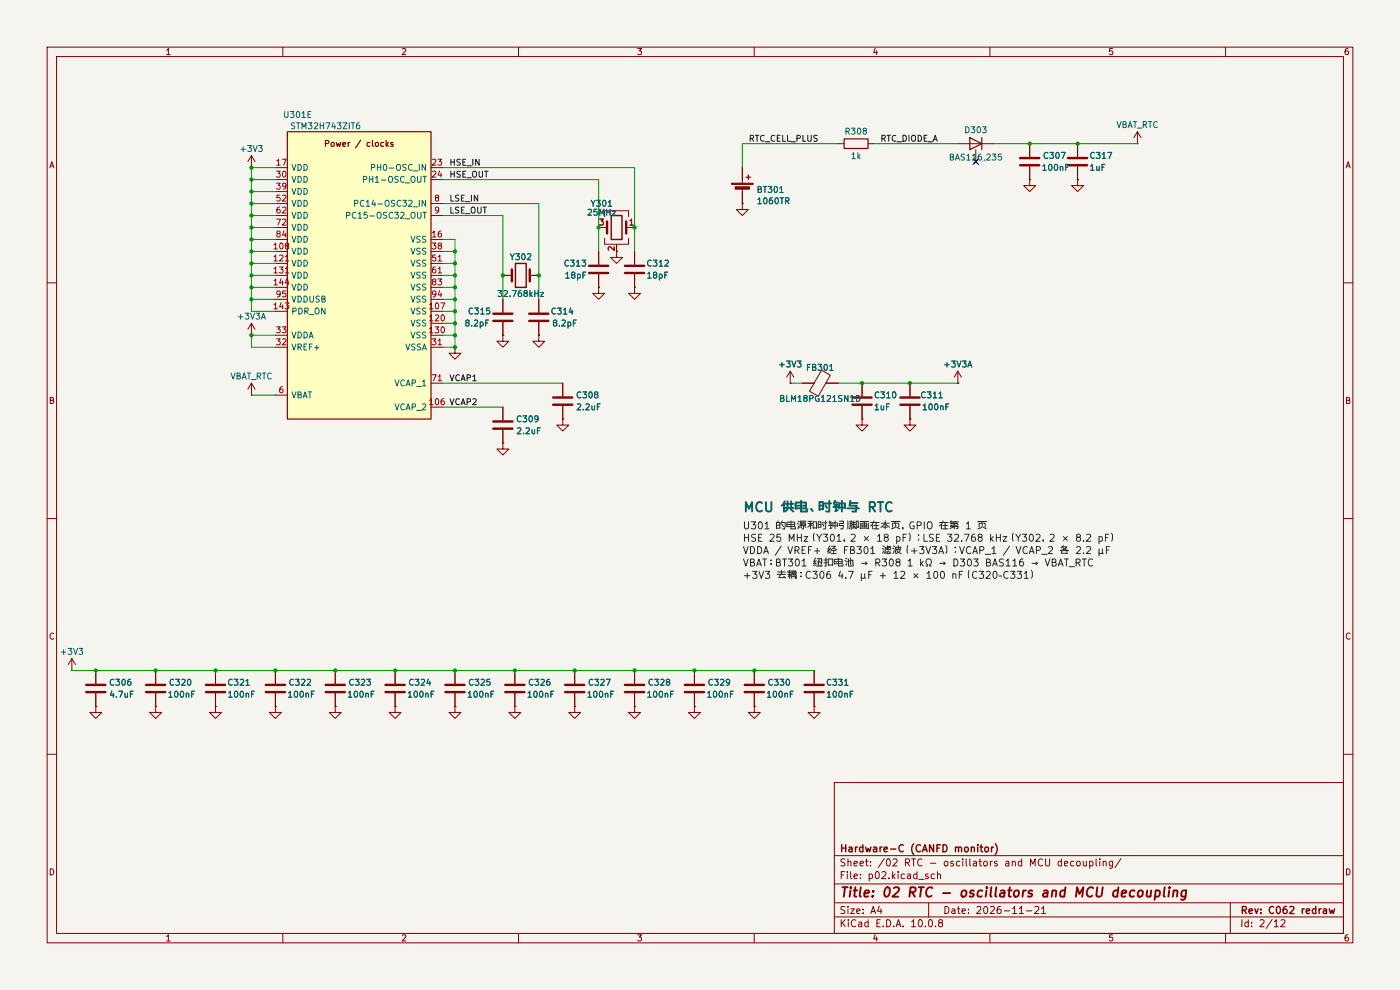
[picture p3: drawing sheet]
<svg xmlns="http://www.w3.org/2000/svg" width="297mm" height="210mm" viewBox="0 0 297 210" stroke-linecap="round" stroke-linejoin="round" font-family="sans-serif">
<path d="M0 0h297v210h-297z" fill="#f5f4ef" stroke="#f5f4ef" stroke-width=".21"/>
<g fill="none" stroke="#840000" stroke-width=".21">
<path d="M10 10h277v190h-277zM12 12h273v186h-273zM35.3 10.7l.4-.4v1.3M35.3 11.6h.8M60 10v2M85.3 10.4l.5-.1 .3 .4-.8 .9h.8M110 10v2M135.3 10.3h.8l-.4 .5 .3 .1v.6l-.2 .1-.5-.1M160 10v2M185.7 10.2l-.4 1h.9M186 10.7v.9M210 10v2"/>
<path d="M236 10.3h-.6l-.1 .6h.7v.6l-.2 .1-.5-.1M260 10v2M286 10.3l-.4 .1-.2 .2-.1 .7 .3 .3 .4-.1v-.6l-.4-.1-.3 .2M10.6 35.6l.4-1.3 .4 1.3M10.7 35.2h.6M53.3 35.6h.1M53.3 33v2.6M53.3 33l-.7 1.3M53.3 33l.8 1.3M157.5 35.6v3.3M157.5 39.9v3.3M177.8 30.5h1.3"/>
<path d="M184.1 30.5h1.3M203.2 30.5h7.6M206.6 33.9l.8 .8M207 31.8v2.5M207.4 33.9l-.8 .8M218.4 38.1v1.3h1.3l-1.3 1.2-1.2-1.2h1.2M218.4 38.1h.1M218.4 30.5v2.8M218.4 35.3v2.8M228.6 38.1v1.3h1.3l-1.3 1.2-1.3-1.2h1.3M228.6 38.1h.1M228.6 30.5v2.8"/>
<path d="M228.6 35.3v2.8M241.3 30.5h.1M241.3 27.9l-.8 1.3M241.3 27.9l.8 1.3M241.3 27.9v2.6M285.6 35.6l.4-1.3 .4 1.3M285.7 35.2h.6M106.7 58.4h1.9M112.4 58.4h1.9M127 53.3v2.8M127 58.2v2.8M127 48.3h1.8"/>
<path d="M128.3 46v-1.3h5v1.3M128.3 50.5v1.3h5v-1.3M130.8 53.3v1.3h1.3l-1.3 1.3-1.3-1.3h1.3M130.8 53.3h.1M130.8 51.8v1.5M132.8 48.3h1.8M134.6 53.3v2.8M134.6 58.2v2.8M157.5 43.2v1.3h1.2l-1.2 1.2-1.3-1.2h1.3M157.5 43.2h.1M10 60h2M53.3 71.1h.1"/>
<path d="M53.3 68.6l-.7 1.3M53.3 68.6l.8 1.3M53.3 68.6v2.5M96.5 73.7v1.2h1.3l-1.3 1.3-1.3-1.3h1.3M96.5 73.7h.1M106.7 71.1v1.3h1.2l-1.2 1.3-1.3-1.3h1.3M106.7 71.1h.1M106.7 63.5v2.8M106.7 68.3v2.8M114.3 71.1v1.3h1.3l-1.3 1.3-1.3-1.3h1.3M114.3 71.1h.1M114.3 63.5v2.8"/>
<path d="M114.3 68.3v2.8M127 61v1.2h1.3l-1.3 1.3-1.3-1.3h1.3M127 61h.1M134.6 61v1.2h1.3l-1.3 1.3-1.3-1.3h1.3M134.6 61h.1M167.6 78.7l-.7 1.3M167.6 78.7l.8 1.3M167.6 78.7v2.6M174.3 78.5l1.8 1.1-2.5 4.4-1.9-1zM203.2 78.7l-.8 1.3M203.2 78.7l.8 1.3M203.2 78.7v2.6"/>
<path d="M285 60h2M10.7 84.9h.5l.1-.5-.6-.1v1.3h.5l.2-.4-.3-.3M53.3 83.8h.1M53.3 81.3v2.5M53.3 81.3l-.7 1.3M53.3 81.3l.8 1.3M106.7 86.4v2.8M106.7 91.2v2.8M119.4 88.9v1.3h1.2l-1.2 1.2-1.3-1.2h1.3M119.4 88.9h.1M119.4 81.3v2.8M119.4 86.1v2.8"/>
<path d="M167.6 81.3h.1M170.2 81.3h2.5M175.2 81.3h2.6M182.9 88.9v1.3h1.2l-1.2 1.2-1.3-1.2h1.3M182.9 88.9h.1M182.9 81.3v2.8M182.9 86.1v2.8M193 88.9v1.3h1.3l-1.3 1.2-1.2-1.2h1.2M193 88.9h.1M193 81.3v2.8M193 86.1v2.8M203.2 81.3h.1"/>
<path d="M285.7 84.9h.5l.1-.5-.6-.1v1.3h.5l.2-.4-.3-.3M10 110h2M285 110h2M11.4 134.4a.58 .58 0 0 0-.8 .5 .58 .58 0 0 0 .8 .6M15.2 139.7l-.7 1.3M15.2 139.7l.8 1.3M15.2 139.7v2.5M286.4 134.4a.58 .58 0 0 0-.8 .5 .58 .58 0 0 0 .8 .6M15.2 142.2h.1M20.3 149.9v1.2h1.3l-1.3 1.3-1.3-1.3h1.3M20.3 149.9h.1M20.3 142.2v2.8"/>
<path d="M20.3 147.1v2.8M33 149.9v1.2h1.3l-1.3 1.3-1.3-1.3h1.3M33 149.9h.1M33 142.2v2.8M33 147.1v2.8M45.7 149.9v1.2h1.3l-1.3 1.3-1.3-1.3h1.3M45.7 149.9h.1M58.4 149.9v1.2h1.3l-1.3 1.3-1.3-1.3h1.3M58.4 149.9h.1M58.4 142.2v2.8M58.4 147.1v2.8M71.1 149.9v1.2h1.3l-1.3 1.3-1.3-1.3h1.3"/>
<path d="M71.1 149.9h.1M71.1 142.2v2.8M71.1 147.1v2.8M83.8 149.9v1.2h1.3l-1.3 1.3-1.3-1.3h1.3M83.8 149.9h.1M83.8 142.2v2.8M83.8 147.1v2.8M96.5 149.9v1.2h1.3l-1.3 1.3-1.3-1.3h1.3M96.5 149.9h.1M96.5 142.2v2.8M96.5 147.1v2.8M109.2 149.9v1.2h1.3l-1.3 1.3-1.3-1.3h1.3"/>
<path d="M109.2 149.9h.1M109.2 142.2v2.8M109.2 147.1v2.8M121.9 149.9v1.2h1.3l-1.3 1.3-1.3-1.3h1.3M121.9 149.9h.1M121.9 142.2v2.8M121.9 147.1v2.8M134.6 149.9v1.2h1.3l-1.3 1.3-1.3-1.3h1.3M134.6 149.9h.1M134.6 142.2v2.8M134.6 147.1v2.8M147.3 149.9v1.2h1.3l-1.3 1.3-1.3-1.3h1.3"/>
<path d="M147.3 149.9h.1M147.3 142.2v2.8M147.3 147.1v2.8M160 149.9v1.2h1.3l-1.3 1.3-1.3-1.3h1.3M160 149.9h.1M160 142.2v2.8M160 147.1v2.8M172.7 149.9v1.2h1.3l-1.3 1.3-1.3-1.3h1.3M172.7 149.9h.1M172.7 142.2v2.8M172.7 147.1v2.8M10 160h2"/>
<path d="M177 166h108v32h-108zM285 160h2M10.7 184.3a.66 .66 0 0 1 .7 .6 .66 .66 0 0 1-.7 .7zM35.3 198.7l.4-.4v1.3M35.3 199.6h.8M60 198v2M85.3 198.4l.5-.1 .3 .4-.8 .9h.8M110 198v2M135.3 198.3h.8l-.4 .5 .3 .1v.6l-.2 .1-.5-.1M160 198v2M177 194.5h108M177 191.5h108"/>
<path d="M177 187.5h108M177 181.5h108M178.5 195.1v1.5M178.5 185.6h.5M178.7 195.7l.6 .9M179.2 184.9h-.7v1.5M179.2 192.4l-.5-.1-.2 .1v.5l.6 .3 .1 .3-.2 .3-.6-.1M179.2 182.3l-.5-.1-.2 .1v.5l.6 .3 .1 .3-.2 .3-.6-.1M179.3 195.1l-.8 .9M179.7 184.9v.1M179.7 185.4v1M179.9 192.3v.1"/>
<path d="M179.9 182.8l.2-.1 .4 .1v.9M179.9 182.2v1.5M179.9 192.8v1M180 195.1v.1M180 195.6v1M180.5 192.8h.7l-.7 1h.7M180.5 184.9v1.3l.2 .2M181.2 185.9l.7-.1-.1-.3-.4-.1-.2 .2v.7h.6M181.2 183.2l.7-.1-.1-.3-.4-.1-.2 .2v.7h.6M181.5 195.2a.71 .71 0 0 0-1 .5 .71 .71 0 0 0 .7 .9l.3-.1M181.7 193.3l.8-.1-.1-.3-.4-.1-.3 .2 .1 .7h.6M182.2 195.7h.5l.1 .9"/>
<path d="M182.5 183.2l.7-.1-.1-.3-.4-.1-.2 .2v.7h.6M182.5 186.3v.1M182.5 185.5v.1M182.8 196h-.5l-.2 .2 .2 .4 .5-.1M183.1 193.7v.1M183.1 192.9v.1M183.6 182.7h.6M183.8 182.2v1.3l.4 .2M184.2 195.7l-.5-.1-.2 .3 .1 .6h.6M184.2 195.1v1.5M184.4 185.5l.4-.1 .3 .3-.1 .6h-.6M184.4 185.4v1.5"/>
<path d="M184.7 183.6v.1M184.7 182.8v.1M184.7 193.8l.5-1.5 .5 1.5M184.9 193.4h.7M185.7 198.2l-.4 1h.9M185.8 185l.2-.1a.8 .8 0 0 1 .6 .7 .8 .8 0 0 1-.6 .8l-.3-.6zM186 198.7v.9M186 195.8h.5M186.5 192.2l-.3 1.1h.9M186.7 195.1h-.7v1.5h.7M186.9 192.8v1M187.1 185l.6-.1 .3 .4-1 1.1h1"/>
<path d="M187.4 196.5v.1M187.6 182.1l-1.3 2M188.1 195.1a.76 .76 0 0 1 .9 .7 .76 .76 0 0 1-.9 .8zM188.2 182.3l.2-.1a.8 .8 0 0 1 .5 .7 .8 .8 0 0 1-.5 .8l-.4-.6zM188.6 186.3v.1M189.3 184.9v1.5M189.5 182.3l.5-.1 .3 .4-.9 1.1h.9M189.5 185.8l.4 .6M189.6 196.5v.1M189.9 185.4l-.6 .6M190.1 196.6l.5-1.5 .5 1.5M190.2 196.2h.8"/>
<path d="M190.5 184.9v.1M190.5 185.4v1M191.6 196.5v.1M191.9 185.5l-.4-.1-.3 .3 .1 .6h.6M192.1 183l.7-.1 .2-.2-.1-.4-.8-.1v1.5M192.5 183l.5 .7M192.5 185.5h.6l.1 .9M193.2 185.8h-.5l-.2 .2 .2 .4 .5-.1M193.4 195.5l.4-.4v1.5M193.4 196.6h.8M193.4 182.2h.8M193.8 182.2v1.5"/>
<path d="M194.5 185.5l-.4-.1-.3 .3 .2 .6h.5M194.5 184.9v1.5M194.9 186.5h1.1M195 195.2l.2-.1a.8 .8 0 0 1 .5 .7 .8 .8 0 0 1-.5 .8l-.4-.6zM195.6 182.3a.71 .71 0 0 0-1 .5 .71 .71 0 0 0 .7 .9l.3-.1M196.3 196.5v.1M196.9 185.5l-.4-.1-.2 .2 .1 .2 .5 .2v.3h-.6M197 191.5v3M197.1 195.2l.2-.1a.8 .8 0 0 1 .5 .7 .8 .8 0 0 1-.5 .8l-.3-.6zM197.4 183.1h1.1M198.2 185.5l-.4-.1-.3 .3 .2 .6h.5M198.5 196.5v.1"/>
<path d="M198.9 185.5l.2-.1 .4 .1v.9M198.9 184.9v1.5M199.4 195.7l-.3-.2 .1-.3 .2-.1 .4 .1 .1 .4-.7 .2-.1 .2 .1 .5 .2 .1h.3l.3-.3v-.3l-.3-.3M200.5 192.3a.76 .76 0 0 1 .8 .7 .76 .76 0 0 1-.8 .8zM200.5 182.8l.3-.1 .3 .3v.4l-.3 .3-.3-.1-.2-.2zM202 192.9h.5l.1 .9M202.2 182.8l-.3-.1-.2 .2v.2l.5 .2v.3h-.5M202.6 193.2h-.5l-.2 .2 .2 .4 .5-.1M203.1 192.8h.6M203.3 192.3v1.3l.4 .2M203.6 182.8l-.4-.1-.3 .3 .1 .6h.6M204.1 193.3l.7-.1-.1-.3-.4-.1-.2 .2 .1 .7h.5"/>
<path d="M204.2 182.2v.1M204.2 182.7v1M205 182.2v1.3l.2 .2M205.5 193.7v.1M205.5 192.9v.1M205.7 182.2v1.3l.3 .2M206.5 182.8h.6l.1 .9M207.2 183.1h-.5l-.2 .2 .2 .4 .5-.1M207.2 192.4l.6-.1 .3 .4-.9 1.1h.9M207.7 182.7h.5M207.9 182.2v1.3l.3 .2M208.8 192.4l.2-.1a.8 .8 0 0 1 .6 .7 .8 .8 0 0 1-.6 .8l-.3-.6z"/>
<path d="M208.8 182.8l.4-.1 .3 .3v.4l-.3 .3-.4-.1-.1-.2zM210 198v2M210.1 192.4l.6-.1 .3 .4-1 1.1h1M210.1 182.7v1M210.5 182.7l-.4 .3M211.5 182.8l-.3-.1-.2 .2v.2l.5 .2v.3h-.5M212.2 192.3l-.4 .1a1.01 1.01 0 0 0 0 1.4l.5-.1 .1-.5-.3-.3h-.4l-.2 .3M213 193.2h1.2M213.4 182.8h.6v.9M214 183.1h-.5l-.2 .2 .2 .4 .5-.1M214.7 182.8l.3-.1 .3 .1 .1 .9M214.7 182.7v1"/>
<path d="M214.8 192.7l.4-.4v1.5M214.8 193.8h.9M216.2 192.7l.5-.4v1.5M216.2 193.8h.9M216.7 182.8l-.4-.1-.3 .3 .2 .6h.5M216.7 182.2v1.5M217.7 193.2h1.2M218.6 183.7v-1.5l.5 1.1 .5-1.1v1.5M219.5 192.4l.6-.1 .3 .4-.9 1.1h.9M221 192.7l.4-.4v1.5M221 193.8h.8M221.2 182.3a.71 .71 0 0 0-1 .5 .71 .71 0 0 0 .7 .9l.3-.1"/>
<path d="M221.8 182.2v1.2l.3 .3h.3l.3-.3v-1.2M225.2 182.8l-.5-.1-.2 .3 .1 .6h.6M225.2 182.2v1.5M225.8 183.2l.7-.1v-.3l-.5-.1-.2 .2 .1 .7h.6M227.8 182.8l-.4-.1-.3 .3 .1 .6h.6M228.5 182.8l.4-.1 .3 .3v.4l-.3 .3-.4-.1-.1-.2zM229.8 182.7l.1 .9 .3 .1 .3-.1M230.5 182.7v1M231.2 182.8l.4-.1 .3 .3-.2 .6h-.5M231.2 182.7v1.5M232.5 182.2v1.3l.2 .2M233.3 182.2v.1"/>
<path d="M233.3 182.7v1M234 182.8l.2-.1 .4 .1 .1 .9M234 182.7v1M236 198.3h-.6l-.1 .6h.7v.6l-.2 .1-.5-.1M236 182.7v1.2l-.3 .3-.3-.1M236 182.8l-.4-.1-.3 .3 .2 .6h.5M237.8 182.1l-1.3 2M260 198v2M261 191.5v6.5M263.5 195.1v1.5M264.8 195.7l-.4-.1-.3 .3 .1 .6h.6M264.8 195.1v1.5"/>
<path d="M265.5 196.5v.1M265.5 195.7v.1M267.3 195.2l.6-.1 .3 .4-1 1.1h1M269.9 195l-1.3 2M270.3 195.5l.4-.4v1.5M270.3 196.6h.9M271.7 195.2l.6-.1 .3 .4-.9 1.1h.9M285.7 184.3a.66 .66 0 0 1 .7 .6 .66 .66 0 0 1-.7 .7zM286 198.3l-.4 .1-.2 .2-.1 .8 .3 .2 .4-.1v-.6l-.4-.1-.3 .2"/>
</g>
<g fill="none" stroke="#840000" stroke-width=".3">
<path d="M109.3 55.9h2.3v5.1h-2.3zM129.7 45.7h2.3v5.1h-2.3zM178.6 179.2v1.5M178.6 179.9h.8M179.4 179.2v1.5M180.1 179.8h.6l.1 .9M181.5 179.7v1M181.9 179.7l-.4 .3M183.1 179.8l-.5-.1-.3 .3 .2 .6h.6M183.1 179.2v1.5M183.6 179.7l.3 1 .3-.7 .3 .7 .3-1M185.3 179.8h.6l.1 .9"/>
<path d="M186.7 179.7v1M187.1 179.7l-.4 .3M191.6 179.3a.71 .71 0 0 0-1 .5 .71 .71 0 0 0 .7 .9l.3-.2M193.8 179a1.72 1.72 0 0 0 0 2.3M195.3 179.3a.71 .71 0 0 0-1 .5 .71 .71 0 0 0 .7 .9l.3-.2M198.1 179.2v1.5l-.9-1.5v1.5M198.8 179.9h.5M199.5 179.2h-.7v1.5M200.1 179.2a.76 .76 0 0 1 .8 .7 .76 .76 0 0 1-.8 .8zM202.7 179.8l.2-.1 .4 .1v.9M202.7 179.7v1M203.3 179.9l.3-.2 .3 .1 .1 .9"/>
<path d="M204.8 179.8l.3-.1 .3 .3v.4l-.3 .3-.3-.1-.2-.2zM206.1 179.8l.2-.1 .3 .1 .1 .9M206.1 179.7v1M207.4 179.2v.1M207.4 179.7v1M207.9 179.7h.6M208.1 179.2v1.3l.4 .2M209.1 179.8l.3-.1 .3 .3v.4l-.3 .3-.3-.1-.2-.2zM210.3 179.7v1M210.8 179.7l-.5 .3M211.1 179a1.72 1.72 0 0 1 0 2.3M180.8 180l-.5 .1-.2 .2 .2 .4 .5-.1"/>
<path d="M186 180l-.5 .1-.2 .2 .2 .4 .5-.1M187.6 180.2l.7-.2-.1-.2-.4-.1-.2 .2v.7h.6M188.9 180.1h1.2M195.7 180.7l.5-1.5 .5 1.5M195.8 180.3h.8M263.6 193.1l.7-.1 .1-.2-.1-.4-.7-.1v1.5M263.9 193.1l.5 .7M265 193.3l.7-.2-.1-.2-.4-.1-.2 .2 .1 .7h.5M266.2 192.8l.4 1 .3-1M267.5 193.6v.2M267.5 192.9v.1M270.2 192.4a.71 .71 0 0 0-1 .5 .71 .71 0 0 0 .7 .9l.3-.2"/>
<path d="M270.9 192.4l.2-.1a.8 .8 0 0 1 .5 .7 .8 .8 0 0 1-.5 .8l-.3-.6zM272.9 192.3l-.4 .1a1.01 1.01 0 0 0 0 1.4l.5-.2 .1-.5-.3-.2h-.5l-.1 .2M273.6 192.4l.6-.1 .3 .4-.9 1.1h.9M276.3 192.8v1M276.7 192.8l-.4 .3M277.1 193.3l.7-.2v-.2l-.5-.1-.2 .2 .1 .7h.6M279.1 192.9l-.4-.1-.3 .3 .2 .6h.5M279.1 192.3v1.5M279.8 192.8v1M280.3 192.8l-.5 .3M280.8 192.9h.5l.1 .9M281.4 193.1l-.5 .1-.2 .2 .2 .4 .5-.1"/>
<path d="M282 192.8l.3 1 .3-.7 .2 .7 .3-1"/>
</g>
<g fill="none" stroke="#840000" stroke-width=".4">
<path d="M178.7 188.2h1.1M179.3 188.2l-.3 2M180.4 188.9l-.1 1.3M180.5 188.2v.2M181.1 188.9h.7M181.5 188.2l-.3 1.7 .1 .2 .4 .1M182.6 188.2l-.2 1.7 .2 .3M183.4 189.5l1-.1-.1-.4-.5-.1-.4 .3v.9h.8M185.1 190v.2M185.3 189l-.1 .2M187.9 188.4l.5-.2a1.19 1.19 0 0 1-.4 2l-.3-.2-.1-.6zM189.6 188.4l.3-.2h.5l.3 .2v.4l-.1 .3-1.3 1.1h1.2"/>
<path d="M193 189.3h.8l.3-.2a.51 .51 0 0 0-.2-.9h-.7l-.3 2M193.5 189.3l.6 .9M194.9 188.2h1.1M195.5 188.2l-.3 2M197.8 188.4a.88 .88 0 0 0-1 0 .88 .88 0 0 0-.3 1 .69 .69 0 0 0 .3 .7 .69 .69 0 0 0 .8-.1M200.1 189.4h1.5M204.1 189.1l.1-.1a.5 .5 0 0 1 .8 .3v.5l-.3 .3a.5 .5 0 0 1-.8-.3zM206.6 189a.49 .49 0 0 0-.8 .3l.3 .2 .4 .1 .1 .3-.3 .3-.6-.1M208.4 189a.66 .66 0 0 0-1 .3l-.1 .5 .2 .3h.8M209.3 188.9l-.2 1.3M209.4 188.2l-.1 .2M210.3 188.2l-.2 1.7 .2 .3"/>
<path d="M211.4 188.2l-.3 1.7 .3 .3M212.3 189h.8l-.1 1.2M213.1 189.4h-.7a.4 .4 0 0 0-.3 .4 .4 .4 0 0 0 .2 .4l.7-.1M213.8 188.9h.8M214.2 188.2l-.2 1.7 .1 .2 .3 .1M215.3 189.1l.1-.1a.5 .5 0 0 1 .8 .3l-.1 .5-.2 .3a.5 .5 0 0 1-.8-.3zM217.1 188.9l-.2 1.3M217.7 188.9l-.4 .1-.3 .3M219 189a.49 .49 0 0 0-.8 .3l.2 .2 .5 .1 .1 .3-.4 .3-.5-.1M221.5 189h.7v1.2M222.3 189.4h-.7a.4 .4 0 0 0-.3 .4 .4 .4 0 0 0 .2 .4l.7-.1M223.3 189.1l.3-.2 .4 .1v1.2"/>
<path d="M223.3 188.9l-.2 1.3M225.9 189a.66 .66 0 0 0-1 .3v.5l.1 .3h.8M226 188.2l-.2 2M228.3 190.2l.2-2 .5 1.4 .8-1.4-.2 2M231.9 188.4a.88 .88 0 0 0-1 0 .88 .88 0 0 0-.3 1 .69 .69 0 0 0 .3 .7 .69 .69 0 0 0 .8-.1M232.8 188.2l-.2 1.6 .1 .3a.66 .66 0 0 0 1-.3l.2-1.6M237.2 189a.66 .66 0 0 0-1 .3l-.1 .5 .2 .3h.7M237.3 188.2l-.3 2M238 189.5l.9-.1v-.4l-.6-.1-.3 .3v.9h.7M240.7 189a.66 .66 0 0 0-1 .3l-.1 .5 .2 .3h.8M241.5 189.1l.1-.1a.5 .5 0 0 1 .9 .3l-.1 .5-.2 .3a.5 .5 0 0 1-.9-.3zM243.4 188.9l-.1 1.2 .5 .1 .3-.2"/>
<path d="M244.2 188.9l-.1 1.3M245.2 189h.7l.2 .3-.1 .5a.66 .66 0 0 1-1 .3M245.2 188.9l-.3 2M247.1 188.2l-.2 1.7 .2 .3M248 188.9l-.1 1.3M248.1 188.2v.2M249 189.1l.3-.2 .4 .1v1.2M249 188.9l-.2 1.3M251.6 189a.66 .66 0 0 0-.9 .3l-.1 .5 .1 .3h.8M251.7 188.9l-.2 1.6-.5 .4-.4-.1"/>
</g>
<g fill="none" stroke="#840000" stroke-width=".51">
<path d="M216.4 33.5h4.1M216.4 35.1h4.1M226.6 33.5h4M226.6 35.1h4M108.6 57.2v2.5M112.4 57.2v2.5M125 56.4h4M125 57.9h4M128.8 47v2.5M132.6 56.4h4.1M132.6 57.9h4.1M132.8 47v2.5"/>
<path d="M104.6 66.5h4.1M104.6 68.1h4.1M112.3 66.5h4M112.3 68.1h4M104.6 89.4h4.1M104.6 90.9h4.1M117.3 84.3h4.1M117.3 85.9h4.1M180.8 84.3h4.1M180.8 85.9h4.1M191 84.3h4.1M191 85.9h4.1"/>
<path d="M18.3 145.3h4.1M18.3 146.8h4.1M31 145.3h4.1M31 146.8h4.1M56.4 145.3h4.1M56.4 146.8h4.1M69.1 145.3h4.1M69.1 146.8h4.1M81.8 145.3h4.1M81.8 146.8h4.1M94.5 145.3h4.1M94.5 146.8h4.1"/>
<path d="M107.2 145.3h4.1M107.2 146.8h4.1M119.9 145.3h4.1M119.9 146.8h4.1M132.6 145.3h4.1M132.6 146.8h4.1M145.3 145.3h4.1M145.3 146.8h4.1M158 145.3h4.1M158 146.8h4.1M170.7 145.3h4.1M170.7 146.8h4.1"/>
</g>
<g fill="none" stroke="#006464" stroke-width=".21">
<path d="M51.1 31.7h1M51.6 31.2v.9M52.6 30.9h.7l-.4 .5 .4 .1v.5l-.2 .1-.5-.1M53.7 30.9l.4 1.2 .4-1.2M54.9 30.9h.7l-.4 .5 .4 .1v.5l-.2 .1-.5-.1M161.9 39.5h.7M162.3 39.5v1.3M162.9 39.5h.8l-.4 .5 .4 .2v.5l-.2 .1-.6-.1M164.3 39.7l.2-.2a.68 .68 0 0 1 .5 .7 .68 .68 0 0 1-.5 .6l-.3-.5zM165.4 39.9l.4-.4v1.3M179.5 27.9l.6-.1v-.5l-.6-.1v1.3M179.8 27.9l.4 .6"/>
<path d="M180.6 27.2h.8l-.4 .5 .3 .1v.5l-.1 .2-.6-.2M180.7 32.8l.4-.4v1.3M180.7 33.7h.8M182 27.3l.2-.1a.68 .68 0 0 1 .4 .6 .68 .68 0 0 1-.4 .7l-.3-.5zM182 32.4v1.3M182.1 33.2l.4 .5M182.5 32.8l-.5 .5M183.3 27.7l-.2-.2 .1-.2 .5-.1 .1 .4-.7 .4 .1 .3 .1 .2h.3l.2-.3v-.2l-.2-.3M201.6 33.3l.5-.1 .1-.4-.6-.1v1.3h.5l.2-.5-.3-.2M202.7 34l.4-1.3 .4 1.3M202.8 33.6h.6M204.6 32.8h-.6v.4l.5 .2 .1 .3-.2 .3-.5-.1"/>
<path d="M204.9 26.9a.64 .64 0 0 1 .7 .6 .64 .64 0 0 1-.7 .7zM205.1 33.1l.4-.4v1.3M205.1 34h.7M206 26.9h.8l-.4 .5 .3 .1v.5l-.1 .2-.6-.2M206.3 33.1l.4-.4v1.3M206.3 34h.7M207.4 27l.2-.1a.68 .68 0 0 1 .4 .6 .68 .68 0 0 1-.4 .7l-.3-.5zM208.1 32.7l-.3 .1-.2 .2-.1 .7 .3 .3 .4-.2-.1-.6h-.3l-.3 .2M208.4 26.9h.8l-.4 .5 .4 .1v.5l-.2 .2-.6-.2M208.9 33.9l-.2 .2M209.3 32.8l.5-.1 .3 .4-.8 .9h.8M210.5 32.7h.8l-.4 .5 .3 .1v.5l-.2 .2-.5-.2"/>
<path d="M212.4 32.7h-.6v.6l.6-.1v.6l-.2 .2-.4-.2M221.2 35.2l.4-.3v1.2M221.2 36.1h.8M222.3 32.5a.56 .56 0 0 0-.8 .5 .56 .56 0 0 0 .8 .5M222.6 35l.2-.1a.68 .68 0 0 1 .4 .6 .68 .68 0 0 1-.4 .6l-.4-.4zM222.7 32.3h.8l-.4 .5 .3 .1v.6l-.2 .1-.5-.1M223.8 35l.2-.1a.68 .68 0 0 1 .4 .6 .68 .68 0 0 1-.4 .6l-.3-.4zM224.1 32.5l.2-.2a.68 .68 0 0 1 .4 .7 .68 .68 0 0 1-.4 .6l-.3-.5zM224.9 35.4h.5l.1 .7M224.9 35.3v.8M225.1 32.3h.9l-.6 1.3M226.1 35.5h.4"/>
<path d="M226.7 34.9h-.6v1.2M231.4 35.2l.3-.3v1.2M231.4 36.1h.7M232.1 32.5a.56 .56 0 0 0-.7 .5 .56 .56 0 0 0 .7 .5M232.6 32.3h.8l-.5 .5 .4 .1v.6l-.2 .1-.5-.1M232.6 35.3l.1 .8 .5-.1M233.2 35.3v.8M233.8 35.5h.4M233.8 32.7l.4-.4v1.3M233.8 33.6h.8M234.4 34.9h-.6v1.2M235 32.3h.8l-.5 1.3"/>
<path d="M237 25.8l.4 1.3 .4-1.3M238.2 26.4l.6-.1 .1-.4-.7-.1v1.3h.5l.3-.5-.3-.2M239.3 27.1l.5-1.3 .4 1.3M239.5 26.7h.6M240.4 25.8h.7M240.8 25.8v1.3M241.3 27.2h.9M242.5 26.5l.6-.1 .1-.5-.7-.1v1.3M242.8 26.5l.5 .6M243.6 25.8h.8M244 25.8v1.3M245.5 25.9a.56 .56 0 0 0-.8 .5 .56 .56 0 0 0 .8 .5"/>
<path d="M108.3 53.8l.4 .7 .4-.7M108.7 54.5v.6M109.4 53.8h.8l-.4 .5 .3 .1v.6l-.2 .1-.5-.1M110.8 54l.2-.2a.68 .68 0 0 1 .4 .7 .68 .68 0 0 1-.4 .6l-.3-.5zM111.9 54l.5-.2 .2 .4-.8 .9h.8M120 58.1l.4-.4v1.3M120 59h.8M120.6 55.3a.56 .56 0 0 0-.8 .5 .56 .56 0 0 0 .8 .5M121 55.2h.8l-.4 .5 .4 .1v.5l-.2 .2-.6-.2M121.5 58.3l-.2-.3v-.1l.6-.1v.4l-.6 .3v.4l.2 .1h.2l.3-.2v-.3l-.3-.2M122.3 55.6l.4-.4v1.3M122.3 56.5h.7"/>
<path d="M122.5 58.2h.4l.2 .2-.1 .5h-.5M122.5 58.2v1.2M123.5 55.2h.7l-.4 .5 .4 .1v.5l-.2 .2-.5-.2M123.7 58.3h.4M124.3 57.7h-.6v1.3M124.8 44.5l.5-.1 .2 .4-.8 .9h.8M125.4 42.5l.4 .7 .4-.7M125.8 43.2v.6M126.6 42.5h.7l-.4 .5 .4 .1v.5l-.2 .2-.5-.2M126.6 44.4h-.6v.6l.6-.1v.6l-.1 .2-.5-.2M127.2 45.7v-1.3l.5 .9 .4-.9v1.3M127.9 42.6l.2-.1a.68 .68 0 0 1 .5 .6 .68 .68 0 0 1-.5 .7l-.3-.5z"/>
<path d="M128.7 44.4v1.3M128.7 45h.7M129 42.9l.4-.4v1.3M129 43.8h.8M129.4 44.4v1.3M129.9 44.8h.7l-.7 .9h.7M137.4 58.1l.4-.4v1.3M137.4 59h.7M138.2 55.3a.56 .56 0 0 0-.8 .5 .56 .56 0 0 0 .8 .5M138.6 55.2h.8l-.4 .5 .3 .1v.5l-.2 .2-.5-.2M138.9 58.3l-.3-.3 .1-.1 .5-.1 .1 .4-.7 .3 .1 .4 .2 .1h.2l.2-.2v-.3l-.2-.2M139.9 55.6l.3-.4v1.3"/>
<path d="M139.9 56.5h.7M139.9 58.2h.3l.3 .2-.1 .5h-.5M139.9 58.2v1.2M141 58.3h.5M141.1 55.3l.5-.1 .2 .4-.8 .9h.8M141.6 57.7h-.6v1.3M160.8 42.3l.3-.4v1.3M160.8 43.2h.7M160.8 40.2l.6-.1v-.4l-.6-.2v1.3h.5l.3-.4-.3-.2M162.1 42.1l.2-.2a.68 .68 0 0 1 .4 .7 .68 .68 0 0 1-.4 .6l-.3-.5zM163.8 41.9l-.4 .1-.1 .3-.1 .7 .2 .2 .5-.1-.1-.6-.4-.1-.2 .3M164.5 42.1l.2-.2a.68 .68 0 0 1 .5 .7 .68 .68 0 0 1-.5 .6l-.3-.5z"/>
<path d="M165.4 40.8h.8M165.5 41.9h.7M165.9 41.9v1.3M166.7 42.6h.6v-.5l-.6-.2v1.3M167 42.6l.4 .6M49 79.1l.4 1.3 .5-1.3M50.3 79.7h.5l.1-.4-.6-.2v1.3h.5l.2-.4-.3-.3M50.6 67.2h.9M51 66.7v1M52 66.4h.8l-.4 .5 .3 .1v.6l-.1 .1-.6-.1M52.5 79.1h.7M52.8 79.1v1.3"/>
<path d="M53.2 66.4l.4 1.3 .4-1.3M54.3 66.4h.8l-.4 .5 .3 .1v.6l-.1 .1-.6-.1M54.6 79.8l.6-.1v-.4l-.6-.2v1.3M54.9 79.8l.4 .6M55.5 67.7l.4-1.3 .4 1.3M55.6 67.3h.6M55.7 79.1h.7M56 79.1v1.3M57.5 79.3a.56 .56 0 0 0-.8 .5 .56 .56 0 0 0 .8 .5M99 68.4l-.2-.2 .1-.2h.5l.1 .3-.7 .4 .1 .3 .1 .2h.3l.2-.3v-.2l-.2-.3M100.1 69v.2M100.3 65.5a.56 .56 0 0 0-.8 .5 .56 .56 0 0 0 .8 .5"/>
<path d="M100.6 68l.5-.1 .2 .4-.7 .9h.7M100.7 65.3h.8l-.4 .5 .3 .2v.5l-.1 .1-.6-.1M101.9 68.4l.3-.1 .3 .3-.1 .5h-.5M101.9 68.3v1.3M102 65.7l.3-.4v1.3M102 66.6h.7M103 68.5h.5M103.6 67.9h-.6v1.3M103.9 65.3h-.6l-.1 .7 .6-.1 .1 .6-.2 .1-.5-.1M105.7 61.6h.7l-.4 .5 .4 .1v.6l-.2 .1-.5-.1M106.9 61.8l.5-.2 .2 .4-.7 .9h.7M108.2 62.8v.1"/>
<path d="M108.7 61.6h.8l-.5 1.3M110.6 61.6l-.4 .1-.2 .2-.1 .8 .3 .2 .4-.1v-.6l-.4-.1-.3 .3M111.4 62.2l-.2-.3v-.1l.6-.1v.4l-.6 .3v.4l.2 .1h.2l.3-.2v-.3l-.3-.2M112.4 61.6v1.3M112.5 62.4l.4 .5M112.9 62.1l-.5 .4M113.5 61.6v1.3M113.5 62.2h.7M114.2 61.6v1.3M114.7 62.1h.6l-.6 .8h.6M117.6 68.4l-.2-.2 .1-.2h.5l.1 .3-.7 .4 .1 .3 .1 .2h.3l.2-.3v-.2l-.2-.3M117.8 65.5a.56 .56 0 0 0-.7 .5 .56 .56 0 0 0 .7 .5"/>
<path d="M118.3 65.3h.8l-.5 .5 .4 .2v.5l-.2 .1-.5-.1M118.7 69v.2M119.2 68l.5-.1 .2 .4-.7 .9h.7M119.5 65.7l.4-.4v1.3M119.5 66.6h.8M120.5 68.4l.3-.1 .3 .3-.1 .5h-.5M120.5 68.3v1.3M121.1 65.3l-.3 .9h.7M121.4 65.8v.8M121.6 68.5h.5M122.2 67.9h-.6v1.3M165.4 77.4h1"/>
<path d="M165.9 76.9v1M166.9 76.6h.7l-.4 .5 .4 .1v.5l-.2 .2-.5-.2M168 76.6l.4 1.3 .4-1.3M169.2 76.6h.7l-.4 .5 .4 .1v.5l-.2 .2-.5-.2M171.3 77.9h.4M171.9 77.3h-.6v1.3M172.4 77.9l.5-.1 .1-.4-.6-.1v1.3h.5l.2-.5-.3-.2M173.5 77.3h.8l-.4 .5 .4 .1v.5l-.2 .2-.6-.2M174.9 77.4l.2-.1a.68 .68 0 0 1 .4 .6 .68 .68 0 0 1-.4 .7l-.3-.5zM176 77.7l.4-.4v1.3M176 78.6h.7M200.4 77.4h1"/>
<path d="M200.9 76.9v1M201.9 76.6h.8l-.5 .5 .4 .1v.5l-.2 .2-.5-.2M203 76.6l.4 1.3 .5-1.3M204.2 76.6h.8l-.5 .5 .4 .1v.5l-.2 .2-.5-.2M205.3 77.9l.4-1.3 .5 1.3M205.4 77.5h.6M51.4 80.4l.4-1.3 .4 1.3M51.5 80h.6M53.3 80.5h1M109.8 90.9l.5-.2 .2 .4-.8 .9h.8M110.5 88.3a.56 .56 0 0 0-.8 .5 .56 .56 0 0 0 .8 .6M110.9 88.2h.8l-.4 .5 .4 .1v.6l-.2 .1-.6-.1"/>
<path d="M111.1 91.9v.1M111.6 90.9l.5-.2 .2 .4-.8 .9h.8M112.3 88.3l.2-.1a.68 .68 0 0 1 .5 .6 .68 .68 0 0 1-.5 .7l-.3-.5zM112.9 91.2v.8l.5-.1M113.4 91.2v.8M114 91.4h.4M114.1 88.8l-.2 .2-.4-.1v-.6l.4-.1 .2 .3v.7l-.2 .2-.4 .1M114.6 90.7h-.6v1.3M122.5 85.8l.5-.1 .2 .3-.8 .9h.8M123.2 83.3a.56 .56 0 0 0-.8 .5 .56 .56 0 0 0 .8 .5M123.6 83.1h.8l-.4 .5 .4 .1v.6l-.2 .1-.6-.1M123.8 86.8v.1"/>
<path d="M124.3 85.8l.5-.1 .2 .3-.8 .9h.8M125 83.3l.2-.2a.68 .68 0 0 1 .5 .7 .68 .68 0 0 1-.5 .6l-.3-.5zM125.6 86.1v.8l.5-.1M126.1 86.1v.8M126.4 83.7l-.3-.3 .1-.1 .5-.1 .1 .4-.7 .3 .1 .4 .2 .1h.2l.2-.2v-.3l-.2-.2M126.7 86.3h.4M127.3 85.7h-.6v1.2M165.6 84.5l.6-.1v-.4l-.6-.1v1.3h.5l.2-.5-.3-.2M166.9 83.9v1.3h.6M167.9 85.2v-1.3l.4 .9 .5-.9v1.3M169.3 84.3l.4-.4v1.3M169.3 85.2h.7"/>
<path d="M170.8 84.4l-.3-.2 .1-.2 .5-.1 .1 .4-.7 .4 .1 .3 .2 .2h.2l.2-.3v-.2l-.2-.3M171.8 84.6l.6-.1v-.5l-.6-.1v1.3M173.7 83.9a.58 .58 0 0 0-.7 .6 .58 .58 0 0 0 .8 .5v-.4h-.3M174.3 84.3l.3-.4v1.3M174.3 85.2h.7M175.5 84l.5-.1 .2 .4-.8 .9h.8M176.7 84.3l.3-.4v1.3M176.7 85.2h.7M178.6 83.9l-.6 .1v.4l.5 .2 .1 .3-.2 .3-.5-.1M179.9 83.9v1.3l-.7-1.3v1.3M180.4 84.3l.4-.4v1.3M180.4 85.2h.8"/>
<path d="M181.7 83.9a.64 .64 0 0 1 .7 .6 .64 .64 0 0 1-.7 .7zM185.6 86l.4-.3v1.2M185.6 86.9h.8M186.4 83.3a.56 .56 0 0 0-.8 .5 .56 .56 0 0 0 .8 .5M186.9 83.1h.7l-.4 .5 .4 .1v.6l-.2 .1-.5-.1M186.9 86.1l.1 .8 .5-.1M187.5 86.1v.8M188.1 86.3h.4M188.1 83.5l.4-.4v1.3M188.1 84.4h.7M188.7 85.7h-.6v1.2M189.5 83.3l.1-.2a.68 .68 0 0 1 .5 .7 .68 .68 0 0 1-.5 .6l-.3-.5z"/>
<path d="M195.8 86l.4-.3v1.2M195.8 86.9h.8M196.3 83.3a.56 .56 0 0 0-.8 .5 .56 .56 0 0 0 .8 .5M196.7 83.1h.8l-.4 .5 .3 .1v.6l-.1 .1-.6-.1M197.2 85.8l.2-.1a.68 .68 0 0 1 .4 .6 .68 .68 0 0 1-.4 .6l-.4-.4zM198 83.5l.3-.4v1.3M198 84.4h.7M198.4 85.8l.2-.1a.68 .68 0 0 1 .4 .6 .68 .68 0 0 1-.4 .6l-.3-.4zM199.2 83.5l.4-.4v1.3M199.2 84.4h.7M199.5 86.2h.5l.1 .7M199.5 86.1v.8"/>
<path d="M200.7 86.3h.4M201.3 85.7h-.6v1.2M13 138.3h1M13.5 137.9v.9M14.5 137.5h.7l-.4 .5 .4 .2v.5l-.2 .1-.5-.1M15.6 137.5l.4 1.3 .4-1.3M16.8 137.5h.7l-.4 .5 .4 .2v.5l-.2 .1-.5-.1M23.7 146.6l-.3 .9h.8M24 147.1v.8M24.2 144.2a.56 .56 0 0 0-.8 .5 .56 .56 0 0 0 .8 .5M24.6 144.1h.8l-.5 .5 .4 .1v.5l-.2 .2-.5-.2M24.7 147.8v.1"/>
<path d="M25.2 146.6h.8l-.5 1.3M26 144.2l.2-.1a.68 .68 0 0 1 .4 .6 .68 .68 0 0 1-.4 .7l-.3-.5zM26.5 147.1l.1 .7h.4M27 147.1v.8M27.7 147.2h.4M27.7 144.1l-.4 .1-.2 .2v.7l.2 .3 .4-.2v-.6h-.4l-.2 .2M28.3 146.6h-.6v1.3M35.8 147l.4-.4v1.3M35.8 147.9h.7M36.9 144.2a.56 .56 0 0 0-.8 .5 .56 .56 0 0 0 .8 .5M37.1 146.8l.2-.2a.68 .68 0 0 1 .5 .7 .68 .68 0 0 1-.5 .6l-.3-.5zM37.3 144.1h.8l-.5 .5 .4 .1v.5l-.2 .2-.5-.2"/>
<path d="M38.4 146.8l.1-.2a.68 .68 0 0 1 .5 .7 .68 .68 0 0 1-.5 .6l-.3-.5zM38.6 144.2l.4-.1 .3 .4-.8 .9h.8M39.5 147.2l.5-.1 .1 .8M39.5 147.1v.8M39.9 144.2l.2-.1a.68 .68 0 0 1 .4 .6 .68 .68 0 0 1-.4 .7l-.3-.5zM40.7 147.2h.4M41.3 146.6h-.6v1.3M61.2 147l.4-.4v1.3M61.2 147.9h.7M62.3 144.2a.56 .56 0 0 0-.8 .5 .56 .56 0 0 0 .8 .5M62.5 146.8l.2-.2a.68 .68 0 0 1 .5 .7 .68 .68 0 0 1-.5 .6l-.3-.5zM62.7 144.1h.8l-.5 .5 .4 .1v.5l-.2 .2-.5-.2"/>
<path d="M63.8 146.8l.1-.2a.68 .68 0 0 1 .5 .7 .68 .68 0 0 1-.5 .6l-.3-.5zM64 144.2l.4-.1 .3 .4-.8 .9h.8M64.9 147.2l.5-.1 .1 .8M64.9 147.1v.8M65.2 144.2l.4-.1 .3 .4-.8 .9h.8M66.1 147.2h.4M66.7 146.6h-.6v1.3M73.9 147l.4-.4v1.3M73.9 147.9h.7M75 144.2a.56 .56 0 0 0-.8 .5 .56 .56 0 0 0 .8 .5M75.2 146.8l.2-.2a.68 .68 0 0 1 .5 .7 .68 .68 0 0 1-.5 .6l-.3-.5zM75.4 144.1h.8l-.5 .5 .4 .1v.5l-.2 .2-.5-.2"/>
<path d="M76.5 146.8l.1-.2a.68 .68 0 0 1 .5 .7 .68 .68 0 0 1-.5 .6l-.3-.5zM76.7 144.2l.4-.1 .3 .4-.8 .9h.8M77.6 147.2l.5-.1 .1 .8M77.6 147.1v.8M77.8 144.1h.8l-.4 .5 .3 .1v.5l-.2 .2-.5-.2M78.8 147.2h.4M79.4 146.6h-.6v1.3M86.6 147l.4-.4v1.3M86.6 147.9h.7M87.7 144.2a.56 .56 0 0 0-.8 .5 .56 .56 0 0 0 .8 .5M87.9 146.8l.2-.2a.68 .68 0 0 1 .5 .7 .68 .68 0 0 1-.5 .6l-.3-.5zM88.1 144.1h.8l-.5 .5 .4 .1v.5l-.2 .2-.5-.2"/>
<path d="M89.2 146.8l.1-.2a.68 .68 0 0 1 .5 .7 .68 .68 0 0 1-.5 .6l-.3-.5zM89.4 144.2l.4-.1 .3 .4-.8 .9h.8M90.3 147.2l.5-.1 .1 .8M90.3 147.1v.8M90.9 144l-.3 .9h.7M91.2 144.5v.9M91.5 147.2h.4M92.1 146.6h-.6v1.3M99.3 147l.4-.4v1.3M99.3 147.9h.7M100.4 144.2a.56 .56 0 0 0-.8 .5 .56 .56 0 0 0 .8 .5M100.6 146.8l.2-.2a.68 .68 0 0 1 .5 .7 .68 .68 0 0 1-.5 .6l-.3-.5z"/>
<path d="M100.8 144.1h.8l-.5 .5 .4 .1v.5l-.2 .2-.5-.2M101.9 146.8l.1-.2a.68 .68 0 0 1 .5 .7 .68 .68 0 0 1-.5 .6l-.3-.5zM102.1 144.2l.4-.1 .3 .4-.8 .9h.8M103 147.2l.5-.1 .1 .8M103 147.1v.8M103.9 144.1h-.6v.6l.6-.1v.6l-.2 .2-.4-.2M104.2 147.2h.4M104.8 146.6h-.6v1.3M112 147l.4-.4v1.3M112 147.9h.7M113.1 144.2a.56 .56 0 0 0-.8 .5 .56 .56 0 0 0 .8 .5M113.3 146.8l.2-.2a.68 .68 0 0 1 .5 .7 .68 .68 0 0 1-.5 .6l-.3-.5z"/>
<path d="M113.5 144.1h.8l-.5 .5 .4 .1v.5l-.2 .2-.5-.2M114.6 146.8l.1-.2a.68 .68 0 0 1 .5 .7 .68 .68 0 0 1-.5 .6l-.3-.5zM114.8 144.2l.4-.1 .3 .4-.8 .9h.8M115.7 147.2l.5-.1 .1 .8M115.7 147.1v.8M116.6 144.1l-.4 .1-.2 .2v.7l.2 .3 .4-.2v-.6h-.4l-.2 .2M116.9 147.2h.4M117.5 146.6h-.6v1.3M124.7 147l.4-.4v1.3M124.7 147.9h.7M125.8 144.2a.56 .56 0 0 0-.8 .5 .56 .56 0 0 0 .8 .5M126 146.8l.2-.2a.68 .68 0 0 1 .5 .7 .68 .68 0 0 1-.5 .6l-.3-.5z"/>
<path d="M126.2 144.1h.8l-.5 .5 .4 .1v.5l-.2 .2-.5-.2M127.3 146.8l.1-.2a.68 .68 0 0 1 .5 .7 .68 .68 0 0 1-.5 .6l-.3-.5zM127.5 144.2l.4-.1 .3 .4-.8 .9h.8M128.4 147.2l.5-.1 .1 .8M128.4 147.1v.8M128.6 144.1h.8l-.5 1.3M129.6 147.2h.4M130.2 146.6h-.6v1.3M137.4 147l.4-.4v1.3M137.4 147.9h.7M138.5 144.2a.56 .56 0 0 0-.8 .5 .56 .56 0 0 0 .8 .5M138.7 146.8l.2-.2a.68 .68 0 0 1 .5 .7 .68 .68 0 0 1-.5 .6l-.3-.5z"/>
<path d="M138.9 144.1h.8l-.5 .5 .4 .1v.5l-.2 .2-.5-.2M140 146.8l.1-.2a.68 .68 0 0 1 .5 .7 .68 .68 0 0 1-.5 .6l-.3-.5zM140.2 144.2l.4-.1 .3 .4-.8 .9h.8M141.1 147.2l.5-.1 .1 .8M141.1 147.1v.8M141.6 144.6l-.2-.2v-.2h.6v.3l-.6 .4v.3l.2 .2h.2l.3-.3v-.2l-.3-.3M142.3 147.2h.4M142.9 146.6h-.6v1.3M150.1 147l.4-.4v1.3M150.1 147.9h.7M151.2 144.2a.56 .56 0 0 0-.8 .5 .56 .56 0 0 0 .8 .5M151.4 146.8l.2-.2a.68 .68 0 0 1 .5 .7 .68 .68 0 0 1-.5 .6l-.3-.5z"/>
<path d="M151.6 144.1h.8l-.5 .5 .4 .1v.5l-.2 .2-.5-.2M152.7 146.8l.1-.2a.68 .68 0 0 1 .5 .7 .68 .68 0 0 1-.5 .6l-.3-.5zM152.9 144.2l.4-.1 .3 .4-.8 .9h.8M153.8 147.2l.5-.1 .1 .8M153.8 147.1v.8M154.8 144.6l-.3 .3-.3-.1-.1-.6 .4-.1 .3 .2-.1 .8-.2 .2-.3 .1M155 147.2h.4M155.6 146.6h-.6v1.3M162.8 147l.4-.4v1.3M162.8 147.9h.7M163.9 144.2a.56 .56 0 0 0-.8 .5 .56 .56 0 0 0 .8 .5M164.1 146.8l.2-.2a.68 .68 0 0 1 .5 .7 .68 .68 0 0 1-.5 .6l-.3-.5z"/>
<path d="M164.3 144.1h.8l-.5 .5 .4 .1v.5l-.2 .2-.5-.2M165.4 146.8l.1-.2a.68 .68 0 0 1 .5 .7 .68 .68 0 0 1-.5 .6l-.3-.5zM165.5 144.1h.8l-.4 .5 .3 .1v.5l-.2 .2-.5-.2M166.5 147.2l.5-.1 .1 .8M166.5 147.1v.8M166.9 144.2l.2-.1a.68 .68 0 0 1 .4 .6 .68 .68 0 0 1-.4 .7l-.3-.5zM167.7 147.2h.4M168.3 146.6h-.6v1.3M175.5 147l.4-.4v1.3M175.5 147.9h.7M176.3 144.2a.56 .56 0 0 0-.8 .5 .56 .56 0 0 0 .8 .5M176.7 144.1h.8l-.4 .5 .3 .1v.5l-.2 .2-.5-.2"/>
<path d="M176.8 146.8l.2-.2a.68 .68 0 0 1 .5 .7 .68 .68 0 0 1-.5 .6l-.3-.5zM177.9 144.1h.8l-.4 .5 .3 .1v.5l-.2 .2-.5-.2M178.1 146.8l.1-.2a.68 .68 0 0 1 .5 .7 .68 .68 0 0 1-.5 .6l-.3-.5zM179.2 144.5l.3-.4v1.3M179.2 145.4h.7M179.2 147.2l.5-.1 .1 .8M179.2 147.1v.8M180.4 147.2h.4M181 146.6h-.6v1.3"/>
</g>
<g fill="#840000" stroke="#840000" stroke-width=".21">
<path d="M155.2 38.9h4.6v.2h-4.6z"/>
<path d="M156 39.6h3v.5h-3z"/>
</g>
<path d="M158.2 37.6h1.1M158.7 37.1v1M179.1 29.5h5v2h-5zM205.7 29.2l2.6 1.3-2.6 1.3zM208.3 29.2v2.6" fill="none" stroke="#840000" stroke-width=".25"/>
<path d="M127.2 46.5h.8l-.4 .5 .3 .1v.5l-.1 .1-.6-.1M130.3 52.3v.8l-.9-.8-.4 .3 .1 .5M133.6 46.8l.4-.3v1.2M133.6 47.7h.7" fill="none" stroke="#a90000" stroke-width=".21"/>
<path d="M61 27.9h30.4v61h-30.4z" fill="#ffffc2"/>
<g fill="none" stroke="#840000" stroke-width=".25">
<path d="M61 27.9h30.4v61h-30.4zM69 30.4h.6l.1-.5-.7-.1v1.3M70.4 30.3l.3-.1 .2 .2v.4l-.2 .3-.5-.3zM71.3 30.2l.3 .9 .2-.7 .3 .7 .2-.9M72.7 30.6l.6-.1v-.2l-.4-.1-.2 .2 .1 .6h.5M73.9 30.2v.9M74.2 30.2l-.3 .2M76.5 29.7l-1.1 1.7M78.5 30.3l-.4-.1-.2 .2 .1 .6h.5M79 29.8v1.1l.2 .2M79.7 30.3l.3-.1 .3 .2v.4l-.3 .3-.4-.3zM81.4 30.3l-.4-.1-.2 .2 .1 .6h.5"/>
<path d="M81.9 29.8v1.3M82 30.6l.4 .5M82.4 30.2l-.5 .5M83.4 30.3l-.3-.1-.2 .2v.2l.5 .1v.3h-.5"/>
</g>
<g fill="none" stroke="#840000" stroke-width=".21">
<path d="M58.4 35.6h2.6M58.4 38.1h2.6M91.4 35.6h2.6M91.4 38.1h2.6M157.5 35.6v2.5M218.4 38.1h.1M218.4 30.5v2.8M218.4 35.3v2.8M228.6 38.1h.1M228.6 30.5v2.8M228.6 35.3v2.8M58.4 43.2h2.6"/>
<path d="M58.4 45.7h2.6M58.4 50.8h2.6M58.4 53.3h2.6M58.4 40.6h2.6M58.4 55.9h2.6M58.4 58.4h2.6M58.4 48.3h2.6M91.4 43.2h2.6M91.4 45.7h2.6M91.4 50.8h2.6M91.4 53.3h2.6M91.4 55.9h2.6"/>
<path d="M91.4 58.4h2.6M106.7 58.4h1.2M113 58.4h1.3M127 48.3h1.3M127 53.3v2.8M127 58.2v2.8M130.8 53.3h.1M130.8 52.1v1.2M133.3 48.3h1.3M134.6 53.3v2.8M134.6 58.2v2.8M157.5 43.2h.1"/>
<path d="M157.5 40.6v2.6M58.4 73.7h2.6M58.4 71.1h2.6M58.4 61h2.6M58.4 63.5h2.6M58.4 66h2.6M91.4 73.7h2.6M91.4 71.1h2.6M91.4 61h2.6M91.4 63.5h2.6M91.4 66h2.6M91.4 68.6h2.6"/>
<path d="M106.7 71.1h.1M106.7 63.5v2.8M106.7 68.3v2.8M114.3 71.1h.1M114.3 63.5v2.8M114.3 68.3v2.8M127 61h.1M134.6 61h.1M58.4 83.8h2.6M91.4 81.3h2.6M91.4 86.4h2.6M106.7 94v1.3h1.2l-1.2 1.2-1.3-1.2h1.3"/>
<path d="M106.7 94h.1M106.7 86.4v2.8M106.7 91.2v2.8M119.4 88.9h.1M119.4 81.3v2.8M119.4 86.1v2.8M167.6 81.3h.1M170.2 81.3h2.5M175.3 81.3h2.5M182.9 88.9h.1M182.9 81.3v2.8M182.9 86.1v2.8"/>
<path d="M193 88.9h.1M193 81.3v2.8M193 86.1v2.8M203.2 81.3h.1M20.3 149.9h.1M20.3 142.2v2.8M20.3 147.1v2.8M33 149.9h.1M33 142.2v2.8M33 147.1v2.8M45.7 149.9h.1M45.7 142.2v2.8"/>
<path d="M45.7 147.1v2.8M58.4 149.9h.1M58.4 142.2v2.8M58.4 147.1v2.8M71.1 149.9h.1M71.1 142.2v2.8M71.1 147.1v2.8M83.8 149.9h.1M83.8 142.2v2.8M83.8 147.1v2.8M96.5 149.9h.1M96.5 142.2v2.8"/>
<path d="M96.5 147.1v2.8M109.2 149.9h.1M109.2 142.2v2.8M109.2 147.1v2.8M121.9 149.9h.1M121.9 142.2v2.8M121.9 147.1v2.8M134.6 149.9h.1M134.6 142.2v2.8M134.6 147.1v2.8M147.3 149.9h.1M147.3 142.2v2.8"/>
<path d="M147.3 147.1v2.8M160 149.9h.1M160 142.2v2.8M160 147.1v2.8M172.7 149.9h.1M172.7 142.2v2.8M172.7 147.1v2.8"/>
</g>
<g fill="none" stroke="#006464" stroke-width=".21">
<path d="M60.4 23.6v1.1l.2 .2h.3l.2-.2v-1.1M61.6 23.6h.8l-.4 .5 .3 .2v.5l-.2 .1-.5-.1M61.9 34.9l.5 1.2 .4-1.2M61.9 37.4l.5 1.3 .4-1.3M61.9 39.9l.5 1.3 .4-1.3M62.5 26.1l-.6 .1v.3l.5 .3 .1 .3-.2 .2h-.5M62.9 26h.7M63 23.8l.2-.2a.68 .68 0 0 1 .4 .7 .68 .68 0 0 1-.4 .6l-.3-.5zM63.2 34.9a.64 .64 0 0 1 .7 .6 .64 .64 0 0 1-.7 .6zM63.2 37.4a.64 .64 0 0 1 .7 .6 .64 .64 0 0 1-.7 .7zM63.2 39.9a.64 .64 0 0 1 .7 .7 .64 .64 0 0 1-.7 .6zM63.3 26v1.3"/>
<path d="M64.1 27.3v-1.3l.4 1 .4-1v1.3M64.1 24l.3-.4v1.3M64.1 24.9h.7M64.5 34.9a.64 .64 0 0 1 .7 .6 .64 .64 0 0 1-.7 .6zM64.5 37.4a.64 .64 0 0 1 .7 .6 .64 .64 0 0 1-.7 .7zM64.5 39.9a.64 .64 0 0 1 .7 .7 .64 .64 0 0 1-.7 .6zM65.3 24.3h.5M65.4 26h.8l-.4 .5 .3 .2v.5l-.2 .1-.5-.1M65.9 23.6h-.6v1.3h.6M66.7 26.2l.4-.2 .3 .4-.8 .9h.8M67.9 26v1.3M67.9 26.7h.8"/>
<path d="M68.7 26v1.3M69.1 26h.9l-.6 1.3M70.7 26l-.3 .9h.8M71 26.5v.8M71.6 26h.7l-.4 .5 .4 .2v.5l-.2 .1-.5-.1M72.8 26h.8l-.8 1.3h.8M74.1 26v1.3M74.5 26h.7M74.9 26v1.3M76.2 26l-.3 .1-.2 .3-.1 .7 .3 .2 .4-.1-.1-.6-.3-.1-.3 .3M77.1 38.1l.6-.1 .1-.5-.7-.1v1.3M78.4 37.4v1.3"/>
<path d="M78.4 38h.7M78.8 35.5h.6l.1-.5-.7-.1v1.2M79.1 37.4v1.3M79.6 37.8l.4-.4v1.3M79.6 38.7h.8M80.1 34.9v1.2M80.1 35.5h.7M80.8 34.9v1.2M80.9 38.2h1M81.4 35l.2-.1a.68 .68 0 0 1 .5 .6 .68 .68 0 0 1-.5 .6l-.3-.4zM82.5 37.6l.2-.2a.43 .43 0 0 1 .6 .4v.5a.42 .42 0 0 1-.5 .4 .42 .42 0 0 1-.4-.4zM82.6 35.7h1"/>
<path d="M84.2 35.1l.2-.2a.43 .43 0 0 1 .6 .4v.4a.42 .42 0 0 1-.5 .5 .42 .42 0 0 1-.4-.5zM84.5 37.5h-.7v.4l.5 .2 .2 .3-.3 .3-.5-.1M85.7 37.5a.56 .56 0 0 0-.8 .5 .56 .56 0 0 0 .8 .6M86 38.8h.9M86.2 34.9l-.7 .1v.4l.5 .2 .2 .3-.3 .2h-.5M87.3 37.6l.2-.2a.43 .43 0 0 1 .5 .4v.5a.42 .42 0 0 1-.4 .4 .42 .42 0 0 1-.4-.4zM87.4 35a.56 .56 0 0 0-.8 .5 .56 .56 0 0 0 .8 .5M87.7 36.3h.9M88.6 37.4v1l.2 .3h.3l.2-.3v-1M88.9 34.9v1.2M89.7 37.4h.8M90.1 37.4v1.3"/>
<path d="M90.3 34.9v1.2l-.8-1.2v1.2M161.9 39.5h.7M162.3 39.5v1.3M162.9 39.5h.8l-.4 .5 .4 .2v.5l-.2 .1-.6-.1M164.3 39.7l.2-.2a.68 .68 0 0 1 .5 .7 .68 .68 0 0 1-.5 .6l-.3-.5zM165.4 39.9l.4-.4v1.3M221.2 35.2l.4-.3v1.2M221.2 36.1h.8M222.3 32.5a.56 .56 0 0 0-.8 .5 .56 .56 0 0 0 .8 .5M222.6 35l.2-.1a.68 .68 0 0 1 .4 .6 .68 .68 0 0 1-.4 .6l-.4-.4zM222.7 32.3h.8l-.4 .5 .3 .1v.6l-.2 .1-.5-.1M223.8 35l.2-.1a.68 .68 0 0 1 .4 .6 .68 .68 0 0 1-.4 .6l-.3-.4z"/>
<path d="M224.1 32.5l.2-.2a.68 .68 0 0 1 .4 .7 .68 .68 0 0 1-.4 .6l-.3-.5zM224.9 35.4h.5l.1 .7M224.9 35.3v.8M225.1 32.3h.9l-.6 1.3M226.1 35.5h.4M226.7 34.9h-.6v1.2M231.4 35.2l.3-.3v1.2M231.4 36.1h.7M232.1 32.5a.56 .56 0 0 0-.7 .5 .56 .56 0 0 0 .7 .5M232.6 32.3h.8l-.5 .5 .4 .1v.6l-.2 .1-.5-.1M232.6 35.3l.1 .8 .5-.1M233.2 35.3v.8"/>
<path d="M233.8 35.5h.4M233.8 32.7l.4-.4v1.3M233.8 33.6h.8M234.4 34.9h-.6v1.2M235 32.3h.8l-.5 1.3M61.9 42.5l.5 1.3 .4-1.3M61.9 45l.5 1.3 .4-1.3M61.9 47.6l.5 1.2 .4-1.2M61.9 50.1l.5 1.3 .4-1.3M61.9 52.6l.5 1.3 .4-1.3M61.9 55.2l.5 1.3 .4-1.3M61.9 57.7l.5 1.3 .4-1.3"/>
<path d="M63.2 42.5a.64 .64 0 0 1 .7 .6 .64 .64 0 0 1-.7 .7zM63.2 45a.64 .64 0 0 1 .7 .7 .64 .64 0 0 1-.7 .6zM63.2 47.6a.64 .64 0 0 1 .7 .6 .64 .64 0 0 1-.7 .6zM63.2 50.1a.64 .64 0 0 1 .7 .6 .64 .64 0 0 1-.7 .7zM63.2 52.6a.64 .64 0 0 1 .7 .7 .64 .64 0 0 1-.7 .6zM63.2 55.2a.64 .64 0 0 1 .7 .6 .64 .64 0 0 1-.7 .7zM63.2 57.7a.64 .64 0 0 1 .7 .7 .64 .64 0 0 1-.7 .6zM64.5 42.5a.64 .64 0 0 1 .7 .6 .64 .64 0 0 1-.7 .7zM64.5 45a.64 .64 0 0 1 .7 .7 .64 .64 0 0 1-.7 .6zM64.5 47.6a.64 .64 0 0 1 .7 .6 .64 .64 0 0 1-.7 .6zM64.5 50.1a.64 .64 0 0 1 .7 .6 .64 .64 0 0 1-.7 .7zM64.5 52.6a.64 .64 0 0 1 .7 .7 .64 .64 0 0 1-.7 .6z"/>
<path d="M64.5 55.2a.64 .64 0 0 1 .7 .6 .64 .64 0 0 1-.7 .7zM64.5 57.7a.64 .64 0 0 1 .7 .7 .64 .64 0 0 1-.7 .6zM73.5 45.7l.6-.1 .1-.4-.7-.2v1.3M75.2 43.2l.6-.1 .1-.5-.7-.1v1.3M75.5 45.2a.56 .56 0 0 0-.8 .5 .56 .56 0 0 0 .8 .5M76 45.4l.4-.4v1.3M76 46.3h.7M77.2 42.6a.56 .56 0 0 0-.8 .5 .56 .56 0 0 0 .8 .5M77.7 42.9l.4-.4v1.3M77.7 43.8h.7M77.9 45h-.6l-.1 .6h.6l.1 .6-.2 .1-.5-.1M78.5 45.8h1"/>
<path d="M79.2 42.4l-.3 .9h.8M79.5 42.9v.9M80.1 45.2l.2-.2a.43 .43 0 0 1 .5 .5v.4a.42 .42 0 0 1-.4 .4 .42 .42 0 0 1-.4-.4zM80.2 43.3h.9M81.7 42.7l.3-.2a.43 .43 0 0 1 .5 .4v.4a.42 .42 0 0 1-.4 .5 .42 .42 0 0 1-.4-.5zM82.1 45.1l-.7 .1v.3l.5 .3 .2 .3-.3 .2-.5-.1M83.3 45.2a.56 .56 0 0 0-.8 .5 .56 .56 0 0 0 .8 .5M83.7 42.6h-.6v.4l.5 .2 .1 .3-.2 .3-.5-.1M83.7 45h.8l-.4 .5 .4 .1v.6l-.2 .1-.6-.1M85 42.6a.56 .56 0 0 0-.8 .5 .56 .56 0 0 0 .8 .5M85 45.2l.5-.2 .2 .4-.7 .9h.7M85.4 42.5h.8l-.4 .5 .4 .1v.5l-.2 .2-.6-.2"/>
<path d="M86 46.4h.9M86.7 42.6l.5-.1 .2 .4-.8 .9h.8M87.2 50.1l.4 1.3 .4-1.3M87.2 52.6l.4 1.3 .4-1.3M87.2 55.2l.4 1.3 .4-1.3M87.2 57.7l.4 1.3 .4-1.3M87.3 45.2l.2-.2a.43 .43 0 0 1 .5 .5v.4a.42 .42 0 0 1-.4 .4 .42 .42 0 0 1-.4-.4zM87.7 43.9h.9M88.6 45v1.1l.2 .2h.3l.2-.2v-1.1M88.9 42.5v1.3M89.1 50.2h-.6v.4l.5 .2 .1 .3-.2 .3-.5-.1M89.1 52.7l-.6 .1v.3l.5 .3 .1 .3-.2 .2h-.5"/>
<path d="M89.1 55.3h-.6v.4l.5 .2 .1 .3-.2 .3-.5-.1M89.1 57.8l-.6 .1v.3l.5 .3 .1 .3-.2 .2-.5-.1M89.7 45h.8M90.1 45v1.3M90.3 42.5v1.3l-.8-1.3v1.3M90.3 50.2h-.6v.4l.5 .2 .1 .3-.2 .3-.5-.1M90.3 52.7l-.6 .1v.3l.5 .3 .1 .3-.2 .2h-.5M90.3 55.3h-.6v.4l.5 .2 .1 .3-.2 .3-.5-.1M90.3 57.8l-.6 .1v.3l.5 .3 .1 .3-.2 .2-.5-.1M108.3 53.8l.4 .7 .4-.7M108.7 54.5v.6M109.4 53.8h.8l-.4 .5 .3 .1v.6l-.2 .1-.5-.1"/>
<path d="M110.8 54l.2-.2a.68 .68 0 0 1 .4 .7 .68 .68 0 0 1-.4 .6l-.3-.5zM111.9 54l.5-.2 .2 .4-.8 .9h.8M120 58.1l.4-.4v1.3M120 59h.8M120.6 55.3a.56 .56 0 0 0-.8 .5 .56 .56 0 0 0 .8 .5M121 55.2h.8l-.4 .5 .4 .1v.5l-.2 .2-.6-.2M121.5 58.3l-.2-.3v-.1l.6-.1v.4l-.6 .3v.4l.2 .1h.2l.3-.2v-.3l-.3-.2M122.3 55.6l.4-.4v1.3M122.3 56.5h.7M122.5 58.2h.4l.2 .2-.1 .5h-.5M122.5 58.2v1.2M123.5 55.2h.7l-.4 .5 .4 .1v.5l-.2 .2-.5-.2"/>
<path d="M123.7 58.3h.4M124.3 57.7h-.6v1.3M124.8 44.5l.5-.1 .2 .4-.8 .9h.8M125.4 42.5l.4 .7 .4-.7M125.8 43.2v.6M126.6 42.5h.7l-.4 .5 .4 .1v.5l-.2 .2-.5-.2M126.6 44.4h-.6v.6l.6-.1v.6l-.1 .2-.5-.2M127.2 45.7v-1.3l.5 .9 .4-.9v1.3M127.9 42.6l.2-.1a.68 .68 0 0 1 .5 .6 .68 .68 0 0 1-.5 .7l-.3-.5zM128.7 44.4v1.3M128.7 45h.7M129 42.9l.4-.4v1.3"/>
<path d="M129 43.8h.8M129.4 44.4v1.3M129.9 44.8h.7l-.7 .9h.7M137.4 58.1l.4-.4v1.3M137.4 59h.7M138.2 55.3a.56 .56 0 0 0-.8 .5 .56 .56 0 0 0 .8 .5M138.6 55.2h.8l-.4 .5 .3 .1v.5l-.2 .2-.5-.2M138.9 58.3l-.3-.3 .1-.1 .5-.1 .1 .4-.7 .3 .1 .4 .2 .1h.2l.2-.2v-.3l-.2-.2M139.9 55.6l.3-.4v1.3M139.9 56.5h.7M139.9 58.2h.3l.3 .2-.1 .5h-.5M139.9 58.2v1.2"/>
<path d="M141 58.3h.5M141.1 55.3l.5-.1 .2 .4-.8 .9h.8M141.6 57.7h-.6v1.3M160.8 42.3l.3-.4v1.3M160.8 43.2h.7M160.8 40.2l.6-.1v-.4l-.6-.2v1.3h.5l.3-.4-.3-.2M162.1 42.1l.2-.2a.68 .68 0 0 1 .4 .7 .68 .68 0 0 1-.4 .6l-.3-.5zM163.8 41.9l-.4 .1-.1 .3-.1 .7 .2 .2 .5-.1-.1-.6-.4-.1-.2 .3M164.5 42.1l.2-.2a.68 .68 0 0 1 .5 .7 .68 .68 0 0 1-.5 .6l-.3-.5zM165.4 40.8h.8M165.5 41.9h.7M165.9 41.9v1.3"/>
<path d="M166.7 42.6h.6v-.5l-.6-.2v1.3M167 42.6l.4 .6M61.9 73l.5 1.2 .4-1.2M61.9 70.4l.5 1.3 .4-1.3M61.9 62.8l.5 1.3 .4-1.3M61.9 60.3l.5 1.2 .4-1.2M62.1 66h.6l.1-.5-.7-.2v1.3M63.2 73.6h.6l.1-.5-.7-.1v1.2M63.2 70.4a.64 .64 0 0 1 .7 .7 .64 .64 0 0 1-.7 .6zM63.2 62.8a.64 .64 0 0 1 .7 .6 .64 .64 0 0 1-.7 .7zM63.2 60.3a.64 .64 0 0 1 .7 .6 .64 .64 0 0 1-.7 .6zM63.4 65.3a.64 .64 0 0 1 .7 .7 .64 .64 0 0 1-.7 .6z"/>
<path d="M63.5 73.6l.4 .6M64.5 70.4a.64 .64 0 0 1 .7 .7 .64 .64 0 0 1-.7 .6zM64.5 62.8a.64 .64 0 0 1 .7 .6 .64 .64 0 0 1-.7 .7zM64.5 60.3a.64 .64 0 0 1 .7 .6 .64 .64 0 0 1-.7 .6zM64.5 73.6h.4M64.7 66h.6v-.5l-.6-.2v1.3M65 66l.4 .6M65.1 73h-.6v1.2h.6M65.6 71.7l.4-1.3 .4 1.3M65.6 66.7h1M65.6 73.6h.5M65.7 71.3h.6"/>
<path d="M65.8 62.8v1l.2 .3h.2l.3-.3v-1M66.2 73h-.6v1.2M66.7 73.8h1M66.9 65.5l.2-.2a.43 .43 0 0 1 .6 .5v.4a.42 .42 0 0 1-.4 .4 .42 .42 0 0 1-.5-.4zM67.2 73.3v.9M67.7 62.9h-.6v.4l.5 .2 .1 .3-.2 .3-.5-.1M68.3 63.4h.5l.1-.5-.6-.1v1.3h.5l.2-.4-.3-.3M69 65.3v1.3l-.8-1.3v1.3M86.1 73l.4 1.2 .4-1.2M87.2 60.3l.4 1.2 .4-1.2M87.2 62.8l.4 1.3 .4-1.3M87.2 65.3l.4 1.3 .4-1.3"/>
<path d="M87.2 67.9l.4 1.3 .4-1.3M87.2 70.4l.4 1.3 .4-1.3M88 73l-.6 .1v.4l.5 .2 .1 .3-.2 .2h-.5M89.1 60.3l-.6 .1v.4l.5 .2 .1 .3-.2 .2h-.5M89.1 62.9h-.6v.4l.5 .2 .1 .3-.2 .3-.5-.1M89.1 65.4l-.6 .1v.3l.5 .3 .1 .3-.2 .2h-.5M89.1 68h-.6v.4l.5 .2 .1 .3-.2 .3-.5-.1M89.1 70.5l-.6 .1v.3l.5 .3 .1 .3-.2 .2-.5-.1M89.2 73l-.6 .1v.4l.5 .2 .1 .3-.2 .2h-.5M89.6 74.2l.4-1.2 .5 1.2M89.7 73.9h.6M90.3 60.3l-.6 .1v.4l.5 .2 .1 .3-.2 .2h-.5"/>
<path d="M90.3 62.9h-.6v.4l.5 .2 .1 .3-.2 .3-.5-.1M90.3 65.4l-.6 .1v.3l.5 .3 .1 .3-.2 .2h-.5M90.3 68h-.6v.4l.5 .2 .1 .3-.2 .3-.5-.1M90.3 70.5l-.6 .1v.3l.5 .3 .1 .3-.2 .2-.5-.1M99 68.4l-.2-.2 .1-.2h.5l.1 .3-.7 .4 .1 .3 .1 .2h.3l.2-.3v-.2l-.2-.3M100.1 69v.2M100.3 65.5a.56 .56 0 0 0-.8 .5 .56 .56 0 0 0 .8 .5M100.6 68l.5-.1 .2 .4-.7 .9h.7M100.7 65.3h.8l-.4 .5 .3 .2v.5l-.1 .1-.6-.1M101.9 68.4l.3-.1 .3 .3-.1 .5h-.5M101.9 68.3v1.3M102 65.7l.3-.4v1.3"/>
<path d="M102 66.6h.7M103 68.5h.5M103.6 67.9h-.6v1.3M103.9 65.3h-.6l-.1 .7 .6-.1 .1 .6-.2 .1-.5-.1M105.7 61.6h.7l-.4 .5 .4 .1v.6l-.2 .1-.5-.1M106.9 61.8l.5-.2 .2 .4-.7 .9h.7M108.2 62.8v.1M108.7 61.6h.8l-.5 1.3M110.6 61.6l-.4 .1-.2 .2-.1 .8 .3 .2 .4-.1v-.6l-.4-.1-.3 .3M111.4 62.2l-.2-.3v-.1l.6-.1v.4l-.6 .3v.4l.2 .1h.2l.3-.2v-.3l-.3-.2M112.4 61.6v1.3M112.5 62.4l.4 .5"/>
<path d="M112.9 62.1l-.5 .4M113.5 61.6v1.3M113.5 62.2h.7M114.2 61.6v1.3M114.7 62.1h.6l-.6 .8h.6M117.6 68.4l-.2-.2 .1-.2h.5l.1 .3-.7 .4 .1 .3 .1 .2h.3l.2-.3v-.2l-.2-.3M117.8 65.5a.56 .56 0 0 0-.7 .5 .56 .56 0 0 0 .7 .5M118.3 65.3h.8l-.5 .5 .4 .2v.5l-.2 .1-.5-.1M118.7 69v.2M119.2 68l.5-.1 .2 .4-.7 .9h.7M119.5 65.7l.4-.4v1.3M119.5 66.6h.8"/>
<path d="M120.5 68.4l.3-.1 .3 .3-.1 .5h-.5M120.5 68.3v1.3M121.1 65.3l-.3 .9h.7M121.4 65.8v.8M121.6 68.5h.5M122.2 67.9h-.6v1.3M165.4 77.4h1M165.9 76.9v1M166.9 76.6h.7l-.4 .5 .4 .1v.5l-.2 .2-.5-.2M168 76.6l.4 1.3 .4-1.3M169.2 76.6h.7l-.4 .5 .4 .1v.5l-.2 .2-.5-.2M171.3 77.9h.4"/>
<path d="M171.9 77.3h-.6v1.3M172.4 77.9l.5-.1 .1-.4-.6-.1v1.3h.5l.2-.5-.3-.2M173.5 77.3h.8l-.4 .5 .4 .1v.5l-.2 .2-.6-.2M174.9 77.4l.2-.1a.68 .68 0 0 1 .4 .6 .68 .68 0 0 1-.4 .7l-.3-.5zM176 77.7l.4-.4v1.3M176 78.6h.7M200.4 77.4h1M200.9 76.9v1M201.9 76.6h.8l-.5 .5 .4 .1v.5l-.2 .2-.5-.2M203 76.6l.4 1.3 .5-1.3M204.2 76.6h.8l-.5 .5 .4 .1v.5l-.2 .2-.5-.2M205.3 77.9l.4-1.3 .5 1.3"/>
<path d="M205.4 77.5h.6M61.9 83.1l.5 1.3 .4-1.3M63.2 83.7h.6v-.4l-.6-.2v1.3h.5l.2-.4-.3-.3M64.3 84.4l.4-1.3 .4 1.3M64.4 84h.6M65.4 83.1h.7M65.8 83.1v1.3M83.8 80.6l.4 1.3 .5-1.3M83.8 85.7l.4 1.2 .5-1.2M85.8 80.7a.56 .56 0 0 0-.8 .5 .56 .56 0 0 0 .8 .5M85.8 85.8a.56 .56 0 0 0-.8 .5 .56 .56 0 0 0 .8 .5M86.2 81.9l.4-1.3 .4 1.3"/>
<path d="M86.2 86.9l.4-1.2 .4 1.2M86.3 81.5h.6M86.3 86.6h.6M87.4 81.3l.6-.1 .1-.5-.7-.1v1.3M87.4 86.3h.6l.1-.5-.7-.1v1.2M88.4 82h1M88.4 87.1h1M89.6 81l.4-.4v1.3M89.6 85.8l.5-.1 .2 .3-.8 .9h.8M89.6 81.9h.7M109.8 90.9l.5-.2 .2 .4-.8 .9h.8M110.5 88.3a.56 .56 0 0 0-.8 .5 .56 .56 0 0 0 .8 .6"/>
<path d="M110.9 88.2h.8l-.4 .5 .4 .1v.6l-.2 .1-.6-.1M111.1 91.9v.1M111.6 90.9l.5-.2 .2 .4-.8 .9h.8M112.3 88.3l.2-.1a.68 .68 0 0 1 .5 .6 .68 .68 0 0 1-.5 .7l-.3-.5zM112.9 91.2v.8l.5-.1M113.4 91.2v.8M114 91.4h.4M114.1 88.8l-.2 .2-.4-.1v-.6l.4-.1 .2 .3v.7l-.2 .2-.4 .1M114.6 90.7h-.6v1.3M122.5 85.8l.5-.1 .2 .3-.8 .9h.8M123.2 83.3a.56 .56 0 0 0-.8 .5 .56 .56 0 0 0 .8 .5M123.6 83.1h.8l-.4 .5 .4 .1v.6l-.2 .1-.6-.1"/>
<path d="M123.8 86.8v.1M124.3 85.8l.5-.1 .2 .3-.8 .9h.8M125 83.3l.2-.2a.68 .68 0 0 1 .5 .7 .68 .68 0 0 1-.5 .6l-.3-.5zM125.6 86.1v.8l.5-.1M126.1 86.1v.8M126.4 83.7l-.3-.3 .1-.1 .5-.1 .1 .4-.7 .3 .1 .4 .2 .1h.2l.2-.2v-.3l-.2-.2M126.7 86.3h.4M127.3 85.7h-.6v1.2M165.6 84.5l.6-.1v-.4l-.6-.1v1.3h.5l.2-.5-.3-.2M166.9 83.9v1.3h.6M167.9 85.2v-1.3l.4 .9 .5-.9v1.3M169.3 84.3l.4-.4v1.3"/>
<path d="M169.3 85.2h.7M170.8 84.4l-.3-.2 .1-.2 .5-.1 .1 .4-.7 .4 .1 .3 .2 .2h.2l.2-.3v-.2l-.2-.3M171.8 84.6l.6-.1v-.5l-.6-.1v1.3M173.7 83.9a.58 .58 0 0 0-.7 .6 .58 .58 0 0 0 .8 .5v-.4h-.3M174.3 84.3l.3-.4v1.3M174.3 85.2h.7M175.5 84l.5-.1 .2 .4-.8 .9h.8M176.7 84.3l.3-.4v1.3M176.7 85.2h.7M178.6 83.9l-.6 .1v.4l.5 .2 .1 .3-.2 .3-.5-.1M179.9 83.9v1.3l-.7-1.3v1.3M180.4 84.3l.4-.4v1.3"/>
<path d="M180.4 85.2h.8M181.7 83.9a.64 .64 0 0 1 .7 .6 .64 .64 0 0 1-.7 .7zM185.6 86l.4-.3v1.2M185.6 86.9h.8M186.4 83.3a.56 .56 0 0 0-.8 .5 .56 .56 0 0 0 .8 .5M186.9 83.1h.7l-.4 .5 .4 .1v.6l-.2 .1-.5-.1M186.9 86.1l.1 .8 .5-.1M187.5 86.1v.8M188.1 86.3h.4M188.1 83.5l.4-.4v1.3M188.1 84.4h.7M188.7 85.7h-.6v1.2"/>
<path d="M189.5 83.3l.1-.2a.68 .68 0 0 1 .5 .7 .68 .68 0 0 1-.5 .6l-.3-.5zM195.8 86l.4-.3v1.2M195.8 86.9h.8M196.3 83.3a.56 .56 0 0 0-.8 .5 .56 .56 0 0 0 .8 .5M196.7 83.1h.8l-.4 .5 .3 .1v.6l-.1 .1-.6-.1M197.2 85.8l.2-.1a.68 .68 0 0 1 .4 .6 .68 .68 0 0 1-.4 .6l-.4-.4zM198 83.5l.3-.4v1.3M198 84.4h.7M198.4 85.8l.2-.1a.68 .68 0 0 1 .4 .6 .68 .68 0 0 1-.4 .6l-.3-.4zM199.2 83.5l.4-.4v1.3M199.2 84.4h.7M199.5 86.2h.5l.1 .7"/>
<path d="M199.5 86.1v.8M200.7 86.3h.4M201.3 85.7h-.6v1.2M23.7 146.6l-.3 .9h.8M24 147.1v.8M24.2 144.2a.56 .56 0 0 0-.8 .5 .56 .56 0 0 0 .8 .5M24.6 144.1h.8l-.5 .5 .4 .1v.5l-.2 .2-.5-.2M24.7 147.8v.1M25.2 146.6h.8l-.5 1.3M26 144.2l.2-.1a.68 .68 0 0 1 .4 .6 .68 .68 0 0 1-.4 .7l-.3-.5zM26.5 147.1l.1 .7h.4M27 147.1v.8"/>
<path d="M27.7 147.2h.4M27.7 144.1l-.4 .1-.2 .2v.7l.2 .3 .4-.2v-.6h-.4l-.2 .2M28.3 146.6h-.6v1.3M35.8 147l.4-.4v1.3M35.8 147.9h.7M36.9 144.2a.56 .56 0 0 0-.8 .5 .56 .56 0 0 0 .8 .5M37.1 146.8l.2-.2a.68 .68 0 0 1 .5 .7 .68 .68 0 0 1-.5 .6l-.3-.5zM37.3 144.1h.8l-.5 .5 .4 .1v.5l-.2 .2-.5-.2M38.4 146.8l.1-.2a.68 .68 0 0 1 .5 .7 .68 .68 0 0 1-.5 .6l-.3-.5zM38.6 144.2l.4-.1 .3 .4-.8 .9h.8M39.5 147.2l.5-.1 .1 .8M39.5 147.1v.8"/>
<path d="M39.9 144.2l.2-.1a.68 .68 0 0 1 .4 .6 .68 .68 0 0 1-.4 .7l-.3-.5zM40.7 147.2h.4M41.3 146.6h-.6v1.3M48.5 147l.4-.4v1.3M48.5 147.9h.7M49.3 144.2a.56 .56 0 0 0-.8 .5 .56 .56 0 0 0 .8 .5M49.7 144.1h.8l-.4 .5 .3 .1v.5l-.2 .2-.5-.2M49.8 146.8l.2-.2a.68 .68 0 0 1 .5 .7 .68 .68 0 0 1-.5 .6l-.3-.5zM51 144.2l.4-.1 .3 .4-.8 .9h.8M51.1 146.8l.1-.2a.68 .68 0 0 1 .5 .7 .68 .68 0 0 1-.5 .6l-.3-.5zM52.2 144.5l.3-.4v1.3M52.2 145.4h.7"/>
<path d="M52.2 147.2l.5-.1 .1 .8M52.2 147.1v.8M53.4 147.2h.4M54 146.6h-.6v1.3M61.2 147l.4-.4v1.3M61.2 147.9h.7M62.3 144.2a.56 .56 0 0 0-.8 .5 .56 .56 0 0 0 .8 .5M62.5 146.8l.2-.2a.68 .68 0 0 1 .5 .7 .68 .68 0 0 1-.5 .6l-.3-.5zM62.7 144.1h.8l-.5 .5 .4 .1v.5l-.2 .2-.5-.2M63.8 146.8l.1-.2a.68 .68 0 0 1 .5 .7 .68 .68 0 0 1-.5 .6l-.3-.5zM64 144.2l.4-.1 .3 .4-.8 .9h.8M64.9 147.2l.5-.1 .1 .8"/>
<path d="M64.9 147.1v.8M65.2 144.2l.4-.1 .3 .4-.8 .9h.8M66.1 147.2h.4M66.7 146.6h-.6v1.3M73.9 147l.4-.4v1.3M73.9 147.9h.7M75 144.2a.56 .56 0 0 0-.8 .5 .56 .56 0 0 0 .8 .5M75.2 146.8l.2-.2a.68 .68 0 0 1 .5 .7 .68 .68 0 0 1-.5 .6l-.3-.5zM75.4 144.1h.8l-.5 .5 .4 .1v.5l-.2 .2-.5-.2M76.5 146.8l.1-.2a.68 .68 0 0 1 .5 .7 .68 .68 0 0 1-.5 .6l-.3-.5zM76.7 144.2l.4-.1 .3 .4-.8 .9h.8M77.6 147.2l.5-.1 .1 .8"/>
<path d="M77.6 147.1v.8M77.8 144.1h.8l-.4 .5 .3 .1v.5l-.2 .2-.5-.2M78.8 147.2h.4M79.4 146.6h-.6v1.3M86.6 147l.4-.4v1.3M86.6 147.9h.7M87.7 144.2a.56 .56 0 0 0-.8 .5 .56 .56 0 0 0 .8 .5M87.9 146.8l.2-.2a.68 .68 0 0 1 .5 .7 .68 .68 0 0 1-.5 .6l-.3-.5zM88.1 144.1h.8l-.5 .5 .4 .1v.5l-.2 .2-.5-.2M89.2 146.8l.1-.2a.68 .68 0 0 1 .5 .7 .68 .68 0 0 1-.5 .6l-.3-.5zM89.4 144.2l.4-.1 .3 .4-.8 .9h.8M90.3 147.2l.5-.1 .1 .8"/>
<path d="M90.3 147.1v.8M90.9 144l-.3 .9h.7M91.2 144.5v.9M91.5 147.2h.4M92.1 146.6h-.6v1.3M99.3 147l.4-.4v1.3M99.3 147.9h.7M100.4 144.2a.56 .56 0 0 0-.8 .5 .56 .56 0 0 0 .8 .5M100.6 146.8l.2-.2a.68 .68 0 0 1 .5 .7 .68 .68 0 0 1-.5 .6l-.3-.5zM100.8 144.1h.8l-.5 .5 .4 .1v.5l-.2 .2-.5-.2M101.9 146.8l.1-.2a.68 .68 0 0 1 .5 .7 .68 .68 0 0 1-.5 .6l-.3-.5zM102.1 144.2l.4-.1 .3 .4-.8 .9h.8"/>
<path d="M103 147.2l.5-.1 .1 .8M103 147.1v.8M103.9 144.1h-.6v.6l.6-.1v.6l-.2 .2-.4-.2M104.2 147.2h.4M104.8 146.6h-.6v1.3M112 147l.4-.4v1.3M112 147.9h.7M113.1 144.2a.56 .56 0 0 0-.8 .5 .56 .56 0 0 0 .8 .5M113.3 146.8l.2-.2a.68 .68 0 0 1 .5 .7 .68 .68 0 0 1-.5 .6l-.3-.5zM113.5 144.1h.8l-.5 .5 .4 .1v.5l-.2 .2-.5-.2M114.6 146.8l.1-.2a.68 .68 0 0 1 .5 .7 .68 .68 0 0 1-.5 .6l-.3-.5zM114.8 144.2l.4-.1 .3 .4-.8 .9h.8"/>
<path d="M115.7 147.2l.5-.1 .1 .8M115.7 147.1v.8M116.6 144.1l-.4 .1-.2 .2v.7l.2 .3 .4-.2v-.6h-.4l-.2 .2M116.9 147.2h.4M117.5 146.6h-.6v1.3M124.7 147l.4-.4v1.3M124.7 147.9h.7M125.8 144.2a.56 .56 0 0 0-.8 .5 .56 .56 0 0 0 .8 .5M126 146.8l.2-.2a.68 .68 0 0 1 .5 .7 .68 .68 0 0 1-.5 .6l-.3-.5zM126.2 144.1h.8l-.5 .5 .4 .1v.5l-.2 .2-.5-.2M127.3 146.8l.1-.2a.68 .68 0 0 1 .5 .7 .68 .68 0 0 1-.5 .6l-.3-.5zM127.5 144.2l.4-.1 .3 .4-.8 .9h.8"/>
<path d="M128.4 147.2l.5-.1 .1 .8M128.4 147.1v.8M128.6 144.1h.8l-.5 1.3M129.6 147.2h.4M130.2 146.6h-.6v1.3M137.4 147l.4-.4v1.3M137.4 147.9h.7M138.5 144.2a.56 .56 0 0 0-.8 .5 .56 .56 0 0 0 .8 .5M138.7 146.8l.2-.2a.68 .68 0 0 1 .5 .7 .68 .68 0 0 1-.5 .6l-.3-.5zM138.9 144.1h.8l-.5 .5 .4 .1v.5l-.2 .2-.5-.2M140 146.8l.1-.2a.68 .68 0 0 1 .5 .7 .68 .68 0 0 1-.5 .6l-.3-.5zM140.2 144.2l.4-.1 .3 .4-.8 .9h.8"/>
<path d="M141.1 147.2l.5-.1 .1 .8M141.1 147.1v.8M141.6 144.6l-.2-.2v-.2h.6v.3l-.6 .4v.3l.2 .2h.2l.3-.3v-.2l-.3-.3M142.3 147.2h.4M142.9 146.6h-.6v1.3M150.1 147l.4-.4v1.3M150.1 147.9h.7M151.2 144.2a.56 .56 0 0 0-.8 .5 .56 .56 0 0 0 .8 .5M151.4 146.8l.2-.2a.68 .68 0 0 1 .5 .7 .68 .68 0 0 1-.5 .6l-.3-.5zM151.6 144.1h.8l-.5 .5 .4 .1v.5l-.2 .2-.5-.2M152.7 146.8l.1-.2a.68 .68 0 0 1 .5 .7 .68 .68 0 0 1-.5 .6l-.3-.5zM152.9 144.2l.4-.1 .3 .4-.8 .9h.8"/>
<path d="M153.8 147.2l.5-.1 .1 .8M153.8 147.1v.8M154.8 144.6l-.3 .3-.3-.1-.1-.6 .4-.1 .3 .2-.1 .8-.2 .2-.3 .1M155 147.2h.4M155.6 146.6h-.6v1.3M162.8 147l.4-.4v1.3M162.8 147.9h.7M163.9 144.2a.56 .56 0 0 0-.8 .5 .56 .56 0 0 0 .8 .5M164.1 146.8l.2-.2a.68 .68 0 0 1 .5 .7 .68 .68 0 0 1-.5 .6l-.3-.5zM164.3 144.1h.8l-.5 .5 .4 .1v.5l-.2 .2-.5-.2M165.4 146.8l.1-.2a.68 .68 0 0 1 .5 .7 .68 .68 0 0 1-.5 .6l-.3-.5zM165.5 144.1h.8l-.4 .5 .3 .1v.5l-.2 .2-.5-.2"/>
<path d="M166.5 147.2l.5-.1 .1 .8M166.5 147.1v.8M166.9 144.2l.2-.1a.68 .68 0 0 1 .4 .6 .68 .68 0 0 1-.4 .7l-.3-.5zM167.7 147.2h.4M168.3 146.6h-.6v1.3M175.5 147l.4-.4v1.3M175.5 147.9h.7M176.3 144.2a.56 .56 0 0 0-.8 .5 .56 .56 0 0 0 .8 .5M176.7 144.1h.8l-.4 .5 .3 .1v.5l-.2 .2-.5-.2M176.8 146.8l.2-.2a.68 .68 0 0 1 .5 .7 .68 .68 0 0 1-.5 .6l-.3-.5zM177.9 144.1h.8l-.4 .5 .3 .1v.5l-.2 .2-.5-.2M178.1 146.8l.1-.2a.68 .68 0 0 1 .5 .7 .68 .68 0 0 1-.5 .6l-.3-.5z"/>
<path d="M179.2 144.5l.3-.4v1.3M179.2 145.4h.7M179.2 147.2l.5-.1 .1 .8M179.2 147.1v.8M180.4 147.2h.4M181 146.6h-.6v1.3"/>
</g>
<g fill="none" stroke="#a90000" stroke-width=".21">
<path d="M58.7 36.3h.7l-.4 .5 .4 .1v.6l-.2 .1-.5-.1M58.7 38.9h.7l-.4 .4 .4 .2v.5l-.2 .1-.5-.1M58.7 34.1l.4-.3v1.2M58.7 35h.7M59.9 33.8h.8l-.5 1.2M60.1 36.4l.1-.1a.68 .68 0 0 1 .5 .6 .68 .68 0 0 1-.5 .7l-.3-.5zM60.7 39.4l-.3 .2h-.3l-.1-.6 .4-.1 .3 .2-.1 .7-.2 .3h-.3M91.7 33.9l.5-.1 .3 .3-.8 .9h.8M91.7 36.4l.5-.1 .3 .4-.8 .9h.8M92.9 33.8h.8l-.4 .5 .3 .1v.5l-.2 .1-.5-.1M93.3 36.3l-.3 .9h.7M93.6 36.7v.9"/>
<path d="M58.1 51.9l.4-.3v1.2M58.1 54.5l.4-.4v1.3M58.1 57l.4-.4v1.3M58.1 59.5l.4-.3v1.2M58.1 55.4h.7M58.1 57.9h.7M58.1 52.8h.7M58.7 46.5h.8l-.5 1.2M59 49.6l-.3-.3 .1-.2h.5l.1 .3-.7 .4 .1 .4 .2 .1h.2l.2-.3v-.2l-.2-.2M59.3 56.6h.8l-.5 .5 .4 .1v.6l-.2 .1-.5-.1M59.3 43.9l-.3 .1-.2 .2-.1 .8 .3 .2 .4-.1-.1-.6-.3-.1-.3 .3M59.3 54.2l.5-.1 .3 .4-.8 .9h.8"/>
<path d="M59.4 41.4h-.6l-.1 .6 .6-.1 .1 .6-.2 .2-.5-.2M59.4 51.7l.2-.1a.68 .68 0 0 1 .5 .6 .68 .68 0 0 1-.5 .6l-.3-.5zM59.6 59.1l-.3 .9h.8M59.9 41.5l.5-.1 .3 .4-.8 .9h.8M59.9 44.1l.5-.2 .3 .4-.8 .9h.8M59.9 46.6l.5-.1 .3 .3-.8 .9h.8M59.9 59.6v.8M60.2 49l-.3 .9h.8M60.5 49.4v.9M60.5 54.5l.4-.4v1.3M60.5 57l.4-.4v1.3M60.5 55.4h.8"/>
<path d="M60.5 57.9h.8M60.8 52.1l-.3-.2 .1-.2 .5-.1 .1 .4-.7 .3 .1 .4 .2 .1h.2l.3-.2v-.3l-.3-.2M60.8 59.1l-.3 .9h.8M61.1 59.6v.8M91.7 51.6h.8l-.5 .4 .4 .2v.5l-.2 .1-.5-.1M91.7 49.4l.4-.4v1.3M91.7 50.3h.8M92 59.7l-.3-.2 .1-.2 .5-.1 .1 .4-.7 .4 .1 .3 .2 .1h.2l.3-.2v-.2l-.3-.3M92.3 56.6l-.3 .1-.2 .2-.1 .8 .3 .2 .4-.1-.1-.6-.3-.1-.3 .3M92.4 54.1h-.6l-.1 .6 .6-.1 .1 .6-.2 .2-.5-.2M92.6 41.9l-.3-.2 .1-.2h.6v.3l-.7 .4 .1 .3 .2 .2h.2l.3-.3v-.2l-.3-.3M92.9 59.2h.8l-.4 .5 .3 .1v.5l-.2 .1-.5-.1"/>
<path d="M93 54.5l.3-.4v1.3M93 57l.3-.4v1.3M93 55.4h.7M93 57.9h.7M93.1 44.5l-.3 .2h-.3l-.1-.6 .4-.2 .3 .3-.1 .7-.2 .2-.3 .1M93.2 52.1l-.2-.2v-.2l.6-.1v.4l-.6 .3v.4l.2 .1h.2l.3-.2v-.3l-.3-.2M93.6 49l-.4 .1-.2 .2v.7l.2 .3 .4-.1v-.6l-.4-.1-.2 .2M127.2 46.5h.8l-.4 .5 .3 .1v.5l-.1 .1-.6-.1M130.3 52.3v.8l-.9-.8-.4 .3 .1 .5M133.6 46.8l.4-.3v1.2M133.6 47.7h.7M58.1 64.6l.4-.3v1.2"/>
<path d="M58.1 65.5h.7M58.1 60.4h.7M58.7 71.9h.7l-.4 .5 .4 .1v.5l-.2 .1-.5-.1M58.7 69.3h.7l-.4 .5 .4 .1v.6l-.2 .1-.5-.1M59.4 62.3l-.2 .2-.4-.1v-.6l.4-.1 .2 .3v.7l-.2 .2-.4 .1M59.6 64.2l-.3 .9h.8M59.9 69.3h.8l-.5 .5 .4 .1v.6l-.2 .1-.5-.1M59.9 72l.5-.1 .3 .3-.8 .9h.8M59.9 64.7v.8M60.5 64.3h.8l-.5 .4 .4 .2v.5l-.2 .1-.5-.1M60.6 61.7h-.6l-.1 .6h.6l.1 .6-.2 .1-.5-.1M91.1 64.6l.4-.3v1.2"/>
<path d="M91.1 67.2l.4-.4v1.3M91.1 69.7l.4-.4v1.3M91.1 65.5h.8M91.1 68.1h.8M91.1 70.6h.8M91.7 71.9h.8l-.5 .5 .4 .1v.5l-.2 .1-.5-.1M91.7 79.5h.8l-.5 1.3M92.3 69.3h.8l-.5 .5 .4 .1v.6l-.2 .1-.5-.1M92.3 66.9l.5-.1 .3 .4-.8 .9h.8M92.5 62.3l-.3 .2-.3-.1-.1-.6 .4-.1 .3 .3-.1 .7-.2 .2-.3 .1M92.5 64.4l.1-.1a.68 .68 0 0 1 .5 .6 .68 .68 0 0 1-.5 .6l-.3-.5zM93 72.2l.3-.3v1.2"/>
<path d="M93 79.9l.3-.4v1.3M93 73.1h.7M93.3 61.7l-.3 .9h.7M93.5 64.3h.8l-.5 1.2M93.6 62.1v.9M93.7 66.9l.2-.1a.68 .68 0 0 1 .4 .6 .68 .68 0 0 1-.4 .7l-.3-.5zM93.7 69.5l.2-.2a.68 .68 0 0 1 .4 .7 .68 .68 0 0 1-.4 .6l-.3-.5zM59.9 82l-.3 .1-.2 .2-.1 .8 .3 .2 .4-.1-.1-.6-.3-.1-.3 .3M91.1 84.9l.4-.3v1.2M91.1 85.8h.8M92.5 84.7l.1-.1a.68 .68 0 0 1 .5 .6 .68 .68 0 0 1-.5 .6l-.3-.4zM93 80.8h.7"/>
<path d="M94.2 84.6h-.4l-.2 .3v.7l.2 .2 .4-.1v-.6h-.4l-.2 .2"/>
</g>
<path d="M43.7 145.3h4.1M43.7 146.8h4.1" fill="none" stroke="#840000" stroke-width=".51"/>
<g fill="none" stroke="#0f0f0f" stroke-width=".21">
<path d="M95.7 33.8v1.2M95.7 36.3v1.3M95.7 34.4h.7M95.7 36.9h.7M96.4 33.8v1.2M96.4 36.3v1.3M97.6 33.8l-.6 .1v.4l.5 .2 .1 .3-.2 .2h-.5M97.6 36.4h-.6v.4l.5 .2 .1 .3-.2 .3-.5-.1M98.2 34.4h.4M98.2 36.9h.4M98.8 33.8h-.6v1.2h.6M98.8 36.3h-.6v1.3h.6"/>
<path d="M99 35.2h1M99 37.7h1M100.3 36.5l.3-.2a.43 .43 0 0 1 .5 .4v.5a.42 .42 0 0 1-.4 .4 .42 .42 0 0 1-.5-.4zM100.3 33.8v1.2M101.6 33.8v1.2l-.7-1.2v1.2M101.6 36.3v1l.3 .3h.2l.3-.3v-1M102.8 36.3h.7M103.2 36.3v1.3M159.2 29.4l.6-.1v-.5l-.6-.1v1.3M159.5 29.4l.4 .6M160.2 28.7h.8M160.6 28.7v1.3"/>
<path d="M162.1 28.8a.56 .56 0 0 0-.8 .5 .56 .56 0 0 0 .8 .5M162.4 30.1h.9M164.4 28.8a.56 .56 0 0 0-.8 .5 .56 .56 0 0 0 .8 .5M164.9 29.3h.4M165.5 28.7h-.6v1.3h.6M166 28.7v1.3h.7M167.1 28.7v1.3h.6M167.8 30.1h1M169.1 29.4l.6-.1v-.5l-.6-.1v1.3M170.3 28.7v1.3h.6M171.4 28.7v1l.2 .3h.3l.2-.3v-1M173.4 28.8h-.7v.4l.5 .2 .2 .3-.3 .3-.5-.1"/>
<path d="M187.1 29.4l.6-.1 .1-.5-.7-.1v1.3M187.4 29.4l.4 .6M188.2 28.7h.7M188.5 28.7v1.3M190.1 28.8a.56 .56 0 0 0-.8 .5 .56 .56 0 0 0 .8 .5M190.3 30.1h1M191.6 28.7a.64 .64 0 0 1 .7 .6 .64 .64 0 0 1-.7 .7zM192.8 28.7v1.3M193.4 28.9l.3-.2a.43 .43 0 0 1 .5 .4v.4a.42 .42 0 0 1-.4 .5 .42 .42 0 0 1-.4-.5zM194.8 28.7a.64 .64 0 0 1 .7 .6 .64 .64 0 0 1-.7 .7zM196 29.3h.5M196.6 28.7h-.6v1.3h.6"/>
<path d="M196.9 30.1h1M198 30l.4-1.3 .4 1.3M198.1 29.6h.6M95.7 41.4v1.3h.6M95.7 43.9v1.3h.6M97.3 41.5h-.6v.4l.5 .2 .1 .3-.2 .3-.5-.1M97.3 44l-.6 .1v.3l.5 .3 .1 .3-.2 .2-.5-.1M97.9 42h.4M97.9 44.5h.4M98.5 41.4h-.6v1.3h.6M98.5 43.9h-.6v1.3h.6M98.7 42.8h1"/>
<path d="M98.7 45.3h1M100 44.1l.2-.2a.43 .43 0 0 1 .6 .5v.4a.42 .42 0 0 1-.4 .4 .42 .42 0 0 1-.5-.4zM100 41.4v1.3M101.3 43.9v1.1l.3 .2h.2l.3-.2v-1.1M101.3 41.4v1.3l-.7-1.3v1.3M102.5 43.9h.7M102.8 43.9v1.3M95.5 79.5l.4 1.3 .4-1.3M97.5 79.6a.56 .56 0 0 0-.8 .5 .56 .56 0 0 0 .8 .5M100.3 79.9l.4-.4v1.3M95.5 84.6l.4 1.2 .4-1.2M97.5 84.7a.56 .56 0 0 0-.8 .5 .56 .56 0 0 0 .8 .5"/>
<path d="M97.8 80.8l.5-1.3 .4 1.3M97.8 85.8l.5-1.2 .4 1.2M98 80.4h.6M98 85.5h.6M99.1 80.2l.6-.1 .1-.5-.7-.1v1.3M99.1 85.2h.6l.1-.5-.7-.1v1.2M100.3 84.7l.5-.1 .2 .3-.8 .9h.8M100.3 80.8h.7"/>
</g>
<g fill="none" stroke="#009600" stroke-width=".21">
<path d="M53.3 38.1h5.1M58.4 35.6h-5.1v30.4h5.1M94 35.6h40.6v17.7M94 38.1h33v15.2M177.8 30.5h-20.3v5.1M185.4 30.5h17.8M210.8 30.5h30.5M53.3 53.3h5.1M53.3 55.9h5.1M53.3 58.4h5.1M53.3 45.7h5.1M53.3 48.3h5.1"/>
<path d="M53.3 43.2h5.1M53.3 50.8h5.1M53.3 40.6h5.1M94 53.3h2.5M94 50.8h2.5v22.9h-2.5M94 55.9h2.5M94 58.4h2.5M94 45.7h12.7v17.8M94 43.2h20.3v20.3M53.3 63.5h5.1M53.3 61h5.1M58.4 71.1h-5.1v2.6h5.1"/>
<path d="M94 68.6h2.5M94 71.1h2.5M94 63.5h2.5M94 66h2.5M94 61h2.5M53.3 83.8h5.1M94 81.3h25.4M94 86.4h12.7M167.6 81.3h2.6M177.8 81.3h25.4M15.2 142.2h157.5"/>
</g>
<path d="M206.4 33.7l1.2 1.2M207.6 33.7l-1.2 1.2" fill="none" stroke="#000084" stroke-width=".21"/>
<g fill="none" stroke="#282828" stroke-width=".21">
<path d="M157.7 118.6l.5 1.5 .5-1.5M157.7 115.9l.5 1.5 .5-1.5M157.9 110.7v1.2l.3 .3h.3l.3-.3v-1.2M157.9 113.3v1.5M157.9 114h.9M158.8 113.3v1.5M159.2 119.3l.7-.1 .1-.2-.1-.3-.7-.1v1.5h.6l.2-.2 .1-.3-.4-.3M159.2 115.9a.76 .76 0 0 1 .9 .8 .76 .76 0 0 1-.9 .7zM159.4 110.7h.9l-.5 .6 .4 .1v.7l-.2 .1-.6-.1M160.3 113.4l-.6-.1-.2 .2v.4l.7 .3 .1 .3-.3 .3h-.6M160.7 119.6h.7M160.7 115.9a.76 .76 0 0 1 .9 .8 .76 .76 0 0 1-.9 .7z"/>
<path d="M160.9 114h.5M161 110.8l.2-.1a.8 .8 0 0 1 .5 .7 .8 .8 0 0 1-.5 .8l-.3-.6zM161.7 113.3h-.8v1.5h.8M161.8 118.6h.9M162 117.4l.5-1.5 .5 1.5M162.2 117h.7M162.2 118.6v1.5M162.3 111.1l.4-.4v1.5M162.3 112.2h.9M163.4 113.5l.5-.2 .3 .5-.9 1h.9M163.6 119.6v.1M163.6 118.8v.1"/>
<path d="M164.7 119.3l.7-.1 .1-.2-.1-.3-.7-.1v1.5h.6l.2-.2 .1-.3-.4-.3M164.7 112.1h.7v-1.3h-.7v1.4M164.7 111.4h.7M165.1 110.5l-.2 .3M165.6 113.3h-.7l-.1 .7 .2-.1 .5 .1 .2 .2-.1 .5-.2 .1-.6-.1M165.7 115.9l-1.3 1.9M165.8 110.8h.8l-.2 1.4h-.4M165.9 111.3l.3 .4M165.9 110.5l-.3 .7M166 118.6h.9M166.4 118.6v1.5M166.9 111.8v-1h1.7v1"/>
<path d="M166.9 111.7h1.7M166.9 111.3h1.7M167.2 115.9l.5 1.5 .5-1.5M167.2 118.6h1l-.5 .5 .4 .2v.6l-.2 .2-.7-.2M167.4 114.8v-1.5l.5 1.1 .5-1.1v1.5M167.8 110.5v1.7h.9l.1-.4M168.7 116.7h.7l.1-.3-.1-.3-.7-.2v1.5M168.9 118.7l.2-.1a.8 .8 0 0 1 .5 .7 .8 .8 0 0 1-.5 .8l-.4-.6zM169 116.7l.5 .7M169.2 111.1l.3 .1M169.2 114h.8M169.2 113.3v1.5"/>
<path d="M169.3 110.6l.3 .1M169.5 111.6l-.3 .6M170 110.9h.9v.6h-.9zM170 111.2h.9M170 113.3v1.5M170.1 111.7l-.2 .3M170.2 119l.4-.4v1.5M170.2 116.7h.5M170.4 111.5v.7h-.2M170.4 110.6v.3M170.6 113.8h.8l-.8 1h.8M170.7 111.7l.2 .2"/>
<path d="M170.9 115.9h-.7v1.5h.7M171 110.6h-1.2l-.1 1.4M171.4 111.1h1M171.5 116.7h.5M171.9 111.1l.4 .5M171.9 111.1l-.5 .7M171.9 110.6v1.6M172.2 115.9h-.7v1.5M172.3 110.6h-.9M172.5 112.1v-1.4h.7v1.4M172.5 112h.7M172.7 113.1l-.1 .5 .1 1.2"/>
<path d="M172.8 116.9h1.1M172.9 119.2l-.3 .4 .6-.1M173 118.4l-.3 .7M173.2 118.9l-.2 .2h-.4M173.2 119.9h-.6M173.3 113.3l.5 .8 .5-.8M173.4 116.3v1.1M173.4 118.5h.9v.7M173.4 119.2h.8v.9M173.6 111.8h.6v-1.1h-.6v1.3M173.6 111.3h.6M173.7 118.9l-.1 .8"/>
<path d="M173.8 114.1v.7M173.8 118.5l-.2 1.6M174.3 118.7v.8M174.4 110.9h1M174.5 111.2l.3 .4M174.7 112.2h.4M174.7 113.3h.9l-.5 .6 .4 .1v.7l-.2 .1-.6-.1M174.8 118.8h.7M175.2 110.5v1.7M175.2 118.4v1.7h-.3M175.5 119.3l-.7 .1M175.7 119.9h1"/>
<path d="M175.8 111.5h.8M175.9 111.1h.6M175.9 110.8h.6M176 115.8l-.3 .6M176 116.5l-.4 .4h.6M176.1 110.5l-.2 .4M176.2 116.2l-.1 .2-.5 .1M176.2 117.2l-.6 .1M176.2 111.1v1M176.3 117.4h1.1M176.3 113.5l.2-.2a.8 .8 0 0 1 .5 .8 .8 .8 0 0 1-.5 .7l-.3-.5zM176.4 115.9h.8l-.4 .4 .6 .3"/>
<path d="M176.4 116.8h1M176.5 112l-.4 .1M176.7 111.7v-.8h1v.8M176.7 111.6h1M176.9 116.8v.6M176.9 116.3l-.7 .3M177 119.6v-1h1.7v1M177 119.6h1.7M177 119.1h1.7M177.2 110.5v1.7M177.6 113.8l.4-.5v1.5M177.6 114.8h.8"/>
<path d="M177.9 118.4v1.7h.9l.1-.4M178.1 110.6h.8v.5h-.7M178.1 111.1l-.1 .4h.9l-.1 .7h-.5M179.1 114.5v.2M179.2 116.7h.5M179.2 114.6l-.1 .3M179.2 118.9l.4 .2M179.4 118.4l.3 .2M179.7 119.4l-.3 .5M179.7 119.1l1.2-.3v.8h-.2M179.9 115.9h-.7v1.5M179.9 110.5v1.7"/>
<path d="M180 118.6v1.5h1l.1-.3M180.2 112.2l.2-1.6h.3v1.6h-.2M180.4 111.1h.3M180.4 111.6h.3M180.4 116.7l.7-.1 .1-.2v-.3l-.8-.2v1.5h.6l.2-.1 .1-.4-.4-.2M180.4 118.4v1.3M180.6 113.5l.6-.2 .2 .5-.9 1h.9M180.9 111.3h.6M180.9 110.8h.5M180.9 112h.6M181.2 110.5l-.2 1.5M181.3 111.6l.2 .5"/>
<path d="M181.8 115.9h.9l-.5 .6 .5 .2v.6l-.3 .1-.6-.1M181.9 111.8h.2h-.2M182.1 111.8v-1.2h-.4v1.6M182.4 110.6h1.9M182.5 112.1h1.7M182.5 111v1.2M182.8 119.5h1.1M182.9 111h1v.8h-1zM182.9 111.4h1M183.4 110.6v1.2M183.4 113.8l.8 .9M183.4 116.1l.3-.2a.8 .8 0 0 1 .5 .8 .8 .8 0 0 1-.5 .7l-.4-.5z"/>
<path d="M183.7 119.2l.2 .3-.2 .3M184.2 111v1.2M184.2 113.8l-.8 .9M184.7 110.8h1.8M184.7 116.4l.5-.5v1.5M184.7 117.4h.9M185.1 111.3v.9M185.3 112.2h1.1M185.4 111.5h1M185.4 110.5l-.3 .8-.4 .3M185.8 119.4l.7-.1 .2-.2-.1-.4-.8-.1v1.5M185.9 111v1.2"/>
<path d="M186.2 113.8l.4-.5v1.5M186.2 114.8h.8M186.2 119.4l.5 .7M186.9 111.8l.9-.8 .1 .3 .8 .5M186.9 111h1.8M187.2 116.4l.3 .1M187.2 118.6h.9l-.5 .5 .4 .2v.6l-.2 .2-.6-.2M187.3 115.8l.3 .1M187.4 111.8h.8M187.5 116.9l-.3 .5M187.8 110.5v1.7M187.9 114l-.3-.3 .1-.2 .2-.2 .4 .1 .1 .4-.7 .2-.1 .3 .1 .4 .2 .1h.3l.2-.3v-.2l-.2-.3"/>
<path d="M187.9 116.4h.7M188 117l-.2 .4M188.2 117v.4M188.3 116.3v.4h.6M188.3 115.9h.6M188.3 115.7v.4M188.4 116.9l.1 .2M188.7 117.2v.2h-.5M188.8 117l.1 .4M188.8 118.7l.2-.1a.8 .8 0 0 1 .5 .7 .8 .8 0 0 1-.5 .8l-.3-.6zM188.9 116.4v-.2h-1.1l-.1 1.2M189.1 110.6h1.8"/>
<path d="M189.4 111.8v-.8h1.3v.8M189.4 116.3l.3 .1M189.5 115.8l.3 .1M189.7 116.8l-.3 .6M190 111.2v.6l-.9 .4M190 110.6l-.1 .4M190 116.5h1l-.1 .4-.9 .5M190.2 111.8l.7 .4M190.2 116.5l.5 .7 .5 .2M190.2 113.9l.5-.1 .2 .3-.1 .7h-.6M190.2 113.8v1.5M190.4 119.2l-.3-.3 .1-.2 .2-.1h.4l.1 .5-.7 .2-.1 .2 .1 .4 .2 .2h.3l.2-.3v-.3l-.2-.3"/>
<path d="M190.6 115.7v.8M191 116.4l.2-.3h-1.2l-.1 1.1M191.5 111.9v.2M191.6 112l-.1 .3M191.6 114h.5M192.3 113.3h-.7v1.5M192.6 115.7l-.2 .5 .2 1.2M192.7 119l.4-.4v1.5M192.9 113.1a1.48 1.48 0 0 1 0 1.7M193.4 116.9h1.1M193.9 110.8a.7 .7 0 0 0-.9 .6 .7 .7 0 0 0 .9 .7v-.5h-.2M193.9 116.3v1.1"/>
<path d="M194.6 111.5l.7-.1 .1-.2v-.4l-.8-.1v1.5M194.9 113.5v.1M194.9 114.3l-.1 .3M195.1 115.9h.9l-.5 .6 .4 .2v.6l-.2 .1-.6-.1M195.3 118.6v1.5M195.4 119.5l.5 .6M195.9 119.1l-.6 .5M196 113.3v1.5h.7M196.1 110.7v1.5M196.4 115.9l.5 1.5 .5-1.5M196.8 110.9l.3-.2a.5 .5 0 0 1 .6 .5v.5a.5 .5 0 0 1-.5 .5 .5 .5 0 0 1-.5-.5zM197.8 115.9h.9l-.5 .6 .5 .2v.6l-.3 .1-.6-.1"/>
<path d="M198 113.4l-.6-.1-.2 .2v.4l.7 .3 .1 .3-.3 .3h-.5M198.7 114h.5M199.2 117.4l.5-1.5 .5 1.5M199.3 117h.7M199.3 110.8h1.9M199.4 113.3h-.7v1.5h.7M199.4 119.5h1.1M199.7 111.3v.9M199.9 112.2h1.2M200 111.5h1M200.1 110.5l-.4 .8-.4 .3M200.2 119.2l.3 .3-.3 .3"/>
<path d="M200.5 111v1.2M200.7 115.7a1.48 1.48 0 0 1 0 1.7M201 113.3h.9l-.5 .6 .5 .1v.7l-.2 .1-.7-.1M201.7 111.1h1.5v.2M201.7 111.7h1.6l-.1 .4h-.3M201.7 110.7h.7M201.7 111.3v.5M201.8 111.4h1.4M201.8 110.5l-.2 .4M201.9 110.7l.1 .2M202.4 118.6a.76 .76 0 0 1 .8 .7 .76 .76 0 0 1-.8 .8zM202.4 111.6l-.9 .5"/>
<path d="M202.4 111.1v1.1M202.5 113.5l.6-.2 .3 .5-1 1h1M202.5 110.7h.9M202.6 110.6l-.3 .3M202.7 116.1v.1M202.7 116.9l-.1 .3M202.8 110.7l.1 .2M203.6 115.9l.5 1.5 .5-1.5M203.7 118.6h1l-.5 .5 .4 .2v.6l-.2 .2-.7-.2M204 114.7v.1M204.6 113.3h1l-.7 1.5M205 111.1l.4-.4v1.5"/>
<path d="M205 112.2h.9M205.4 118.7l.2-.1a.8 .8 0 0 1 .5 .7 .8 .8 0 0 1-.5 .8l-.4-.6zM205.9 116.1a.71 .71 0 0 0-1 .5 .71 .71 0 0 0 .8 .8l.2-.1M206.4 117.4l.5-1.5 .5 1.5M206.5 117h.7M206.6 118.6h.9l-.5 .5 .4 .2v.6l-.2 .2-.6-.2M206.8 113.3l-.4 .1a1.01 1.01 0 0 0 0 1.4l.5-.1v-.5l-.2-.3-.5 .1-.1 .2M207.4 110.6h1.9M207.7 111.8v-.8h1.3v.8M207.8 114l-.3-.3 .1-.2 .2-.2 .4 .1 .1 .4-.6 .2-.2 .3 .1 .4 .2 .1h.3l.3-.3v-.2l-.3-.3M207.9 116.7h.7l.1-.3v-.3l-.8-.2v1.5M208.4 111.2v.6l-1 .4"/>
<path d="M208.4 110.6l-.2 .4M208.6 111.8l.6 .4M209 117.6h1.2M209.3 119.3l.6-.1 .2-.2-.1-.3-.7-.1v1.5h.6l.2-.2 .1-.3-.4-.3M210.2 113.3v1.5M210.3 114.3l.4 .5M210.4 116.4l.5-.5v1.5M210.4 117.4h.9M210.7 113.8l-.5 .6M210.7 119.6h.7M211.4 114h.8M211.4 113.3v1.5"/>
<path d="M212.2 113.3v1.5M212.8 113.8h.8l-.8 1h.8M212.9 118.6h-.6l-.2 .1v.4l.6 .3 .2 .4-.3 .3-.6-.1M213.4 119l.5-.4v1.5M214.2 115.9l-1.3 1.9M214.9 119l.4-.4v1.5M214.9 113.1l-.1 .5 .1 1.2M215.5 113.3l.5 .8 .5-.8M215.6 115.9l.5 1.5 .5-1.5M216 114.1v.7M216.9 113.3h.9l-.5 .6 .4 .1v.7l-.2 .1-.6-.1M217 118.6h-.4a1.01 1.01 0 0 0 0 1.5l.5-.2 .1-.5-.3-.3-.5 .1-.1 .2"/>
<path d="M217.9 116.1a.71 .71 0 0 0-1 .5 .71 .71 0 0 0 .8 .8l.2-.1M218.4 117.4l.5-1.5 .5 1.5M218.5 117h.7M218.5 113.5l.2-.2a.8 .8 0 0 1 .5 .8 .8 .8 0 0 1-.5 .7l-.3-.5zM218.9 119.5h1.2M219.8 113.5l.6-.2 .3 .5-1 1h1M219.8 119.2l.3 .3-.3 .3M219.9 116.7h.7l.1-.3v-.3l-.8-.2v1.5M221 117.6h1.2M221.3 114.5v.2M221.4 114.6l-.1 .3M221.7 118.6l.5 1.5 .5-1.5"/>
<path d="M222.4 116.1l.6-.2 .3 .5-.9 1h.9M222.8 113.5l.6-.2 .3 .5-1 1h1M223.2 119.3l.7-.1 .1-.2-.1-.3-.7-.1v1.5h.6l.2-.2 .1-.3-.4-.3M224.7 119.6h.7M224.9 116.8l1.1-.4 .4-.4h-1l.3 .4 1 .4M225.2 117.4v-.6h1.2v.6M225.2 117.4h1.2M225.6 115.7l-.5 .5M225.6 113.8l.8 .9M225.8 118.6h.9M226.2 118.6v1.5M226.4 113.8l-.8 .9"/>
<path d="M228.3 119.4l.7-.1 .2-.2-.1-.4-.8-.1v1.5M228.4 116.1l.5-.2 .3 .5-.9 1h.9M228.7 114l-.3-.3v-.2l.3-.2 .4 .1 .1 .4-.7 .2-.1 .3v.4l.3 .1h.2l.3-.3v-.2l-.3-.3M228.7 119.4l.5 .7M229.6 118.6h.8M229.9 117.3v.1M229.9 114.7v.1M230 118.6v1.5M230.5 116.1l.6-.2 .3 .5-1 1h1M230.5 113.5l.6-.2 .3 .5-1 1h1M231.8 118.7a.71 .71 0 0 0-1 .5 .71 .71 0 0 0 .7 .9l.3-.2M233.2 116.4v1.5"/>
<path d="M233.2 113.9l.4-.1 .3 .3-.2 .7h-.5M233.2 113.8v1.5M233.9 117.2l.2 .2M233.9 116.4l-.1 1h-.4l-.2-.2M234.5 114h.5M234.7 116.7h.5M235.2 113.3h-.7v1.5M235.4 115.9h-.7v1.5M235.8 113.1a1.48 1.48 0 0 1 0 1.7M157.9 122.1h1.2M158.5 121.6v1.1M159.7 121.2h.9l-.5 .6 .4 .1v.7l-.2 .1-.6-.1"/>
<path d="M160.5 120.1l.5-1.5 .5 1.5M161 121.2l.5 1.5 .5-1.5M162.4 121.2h.9l-.5 .6 .4 .1v.7l-.2 .1-.6-.1M164.9 121.8h1.8M165 121.3h1.6M165.6 121.8l-.4 .8 1.3-.1M165.8 121v.8M166.3 122.3l.4 .3M167.2 121.8h.7M167.2 121.5h.6M167.5 121.8l-.3 .6M167.5 122l.3 .3"/>
<path d="M167.5 121v1.7M167.8 121.1l-.7 .1M167.9 122.7v-.8h1v.8h-.2M168 121.1h.9v.6h-.9zM168 121.4h.9M168.1 122.3h.7M168.4 121.1v1.2M168.7 122.1l.1 .4M169.9 122.2v.1M169.9 121.4v.2M170.2 120.1h.8M171.9 121.3a.71 .71 0 0 0-1 .5 .71 .71 0 0 0 .8 .9l.2-.1"/>
<path d="M172.4 121.2h1l-.5 .6 .4 .1v.7l-.2 .1-.7-.1M173.2 120.1h1.2M174.1 121.3l.2-.1a.8 .8 0 0 1 .5 .7 .8 .8 0 0 1-.5 .8l-.4-.6zM175.7 120v-1.4h1v1.4M176.1 121.2l-.4 .1a1.01 1.01 0 0 0 0 1.4l.5-.1v-.5l-.3-.3h-.4l-.1 .3M178.3 121.1l-.4 1.1h1M178.7 121.7v1M179.4 122.6v.1M180 121.2h1l-.6 1.5M182.7 121.7v1.5M183.4 122.5l.3 .2M183.4 121.7v.9l-.5 .1-.2-.2"/>
<path d="M184.3 121.9h.5M185 121.2h-.7v1.5M186.7 122.1h1.2M187.3 121.6v1.1M189.7 121.6l.4-.4v1.5M189.7 122.7h.8M191.1 121.3l.6-.1 .2 .4-.9 1.1h.9M192.7 120.1h.8M193.9 121.7l.8 .9M194.7 121.7l-.8 .9M196.4 120.1h.4v-.3a.64 .64 0 0 1-.3-.9 .64 .64 0 0 1 .9-.3 .69 .69 0 0 1-.2 1.2v.3h.4M196.7 121.6l.4-.4v1.5"/>
<path d="M196.7 122.7h.8M198.2 121.3l.2-.1a.8 .8 0 0 1 .6 .7 .8 .8 0 0 1-.6 .8l-.3-.6zM199.7 121.3l.2-.1a.8 .8 0 0 1 .5 .7 .8 .8 0 0 1-.5 .8l-.4-.6zM202.2 121.8l.2-.1 .3 .1 .1 .9M202.2 121.7v1M203.5 121.9h.5M204.2 121.2h-.7v1.5M205.6 121l-.2 .5 .2 1.1M207.2 121.3a.71 .71 0 0 0-1 .5 .71 .71 0 0 0 .7 .9l.3-.1M207.7 121.2h1l-.5 .6 .4 .1v.7l-.2 .1-.7-.1M209.2 121.3l.6-.1 .3 .4-.9 1.1h.9M210.6 120.1l.5-1.5 .5 1.5"/>
<path d="M210.8 121.3l.2-.1a.8 .8 0 0 1 .5 .7 .8 .8 0 0 1-.5 .8l-.3-.6zM211.9 122.2h.6M213.4 120.1h.9M213.9 121.3a.71 .71 0 0 0-1 .5 .71 .71 0 0 0 .7 .9l.3-.1M214.4 121.2h.9l-.5 .6 .4 .1v.7l-.2 .1-.6-.1M214.9 120.1h.8M215.8 121.2h.9l-.5 .6 .5 .1v.7l-.3 .1-.6-.1M217.3 121.6l.4-.4v1.5M217.3 122.7h.9M218.8 121a1.48 1.48 0 0 1 0 1.6M224.5 120.1l.5-1.5 .5 1.5M226.8 120.2h1.1"/>
</g>
<g fill="none" stroke="#003c78" stroke-width=".4">
<path d="M158.2 108.5v-2l.7 1.4 .7-1.4v2M161.6 106.7a.8 .8 0 0 0-.9 0 .8 .8 0 0 0-.3 .9 .75 .75 0 0 0 .4 .8 .75 .75 0 0 0 .8-.1M162.5 106.5v1.6l.4 .4h.4l.3-.4v-1.6M166.3 106.7v1.8M166.5 106.3l-.7 1M166.6 107.7h1.7M166.7 106.9h1.6M167.1 108l-.5 .5M167.1 106.3v1.3M167.7 108l.6 .5M167.8 106.3v1.3M168.8 107.9v-1.3h2.2v1.3"/>
<path d="M168.8 107.8h2.2M168.8 107.3h2.2M169.9 106.2v2.3h1.3l.1-.5M172 107.9l.4 .5M173.8 108h.8v-1.5h-.8v1.7M173.8 107.3h.8M174.9 106.8h1.4M175.1 107.2l.4 .5M175.3 108.5h.5M175.9 106.2v2.3M176.8 107.6h1M177 107.1h.7"/>
<path d="M177 106.6h.7M177.2 106.2l-.3 .6M177.4 107.1v1.3M177.7 108.2l-.5 .2M178 107.8v-1h1.3v1M178 107.6h1.3M178.6 106.2v2.3M179.7 107.8h2.5M180.4 106.2l-.2 1.1h1.5l-.1 1.2h-.8M180.4 106.7h1.5M184.5 107.6l1-.1 .1-.3v-.5l-.3-.2h-.8v2M185 107.6l.6 .9"/>
<path d="M186.2 106.5h1.2M186.8 106.5v2M189.2 106.7a.8 .8 0 0 0-1 0 .8 .8 0 0 0-.3 .9 .75 .75 0 0 0 .4 .8 .75 .75 0 0 0 .9-.1"/>
</g>
<g fill="#009600">
<circle cx="45.7" cy="142.2" r=".46"/>
<circle cx="53.3" cy="61" r=".46"/>
<circle cx="53.3" cy="63.5" r=".46"/>
<circle cx="53.3" cy="55.9" r=".46"/>
<circle cx="53.3" cy="58.4" r=".46"/>
<circle cx="83.8" cy="142.2" r=".46"/>
<circle cx="58.4" cy="142.2" r=".46"/>
<circle cx="33" cy="142.2" r=".46"/>
<circle cx="53.3" cy="71.1" r=".46"/>
<circle cx="71.1" cy="142.2" r=".46"/>
<circle cx="20.3" cy="142.2" r=".46"/>
<circle cx="96.5" cy="66" r=".46"/>
<circle cx="96.5" cy="68.6" r=".46"/>
<circle cx="96.5" cy="71.1" r=".46"/>
<circle cx="96.5" cy="73.7" r=".46"/>
<circle cx="53.3" cy="40.6" r=".46"/>
<circle cx="53.3" cy="43.2" r=".46"/>
<circle cx="53.3" cy="48.3" r=".46"/>
<circle cx="53.3" cy="50.8" r=".46"/>
<circle cx="53.3" cy="53.3" r=".46"/>
<circle cx="53.3" cy="35.6" r=".46"/>
<circle cx="53.3" cy="38.1" r=".46"/>
<circle cx="53.3" cy="45.7" r=".46"/>
<circle cx="96.5" cy="58.4" r=".46"/>
<circle cx="96.5" cy="61" r=".46"/>
<circle cx="96.5" cy="63.5" r=".46"/>
<circle cx="96.5" cy="53.3" r=".46"/>
<circle cx="96.5" cy="55.9" r=".46"/>
<circle cx="114.3" cy="58.4" r=".46"/>
<circle cx="127" cy="48.3" r=".46"/>
<circle cx="134.6" cy="48.3" r=".46"/>
<circle cx="106.7" cy="58.4" r=".46"/>
<circle cx="218.4" cy="30.5" r=".46"/>
<circle cx="182.9" cy="81.3" r=".46"/>
<circle cx="193" cy="81.3" r=".46"/>
<circle cx="228.6" cy="30.5" r=".46"/>
<circle cx="96.5" cy="142.2" r=".46"/>
<circle cx="109.2" cy="142.2" r=".46"/>
<circle cx="134.6" cy="142.2" r=".46"/>
<circle cx="121.9" cy="142.2" r=".46"/>
<circle cx="160" cy="142.2" r=".46"/>
<circle cx="147.3" cy="142.2" r=".46"/>
</g>
</svg>
